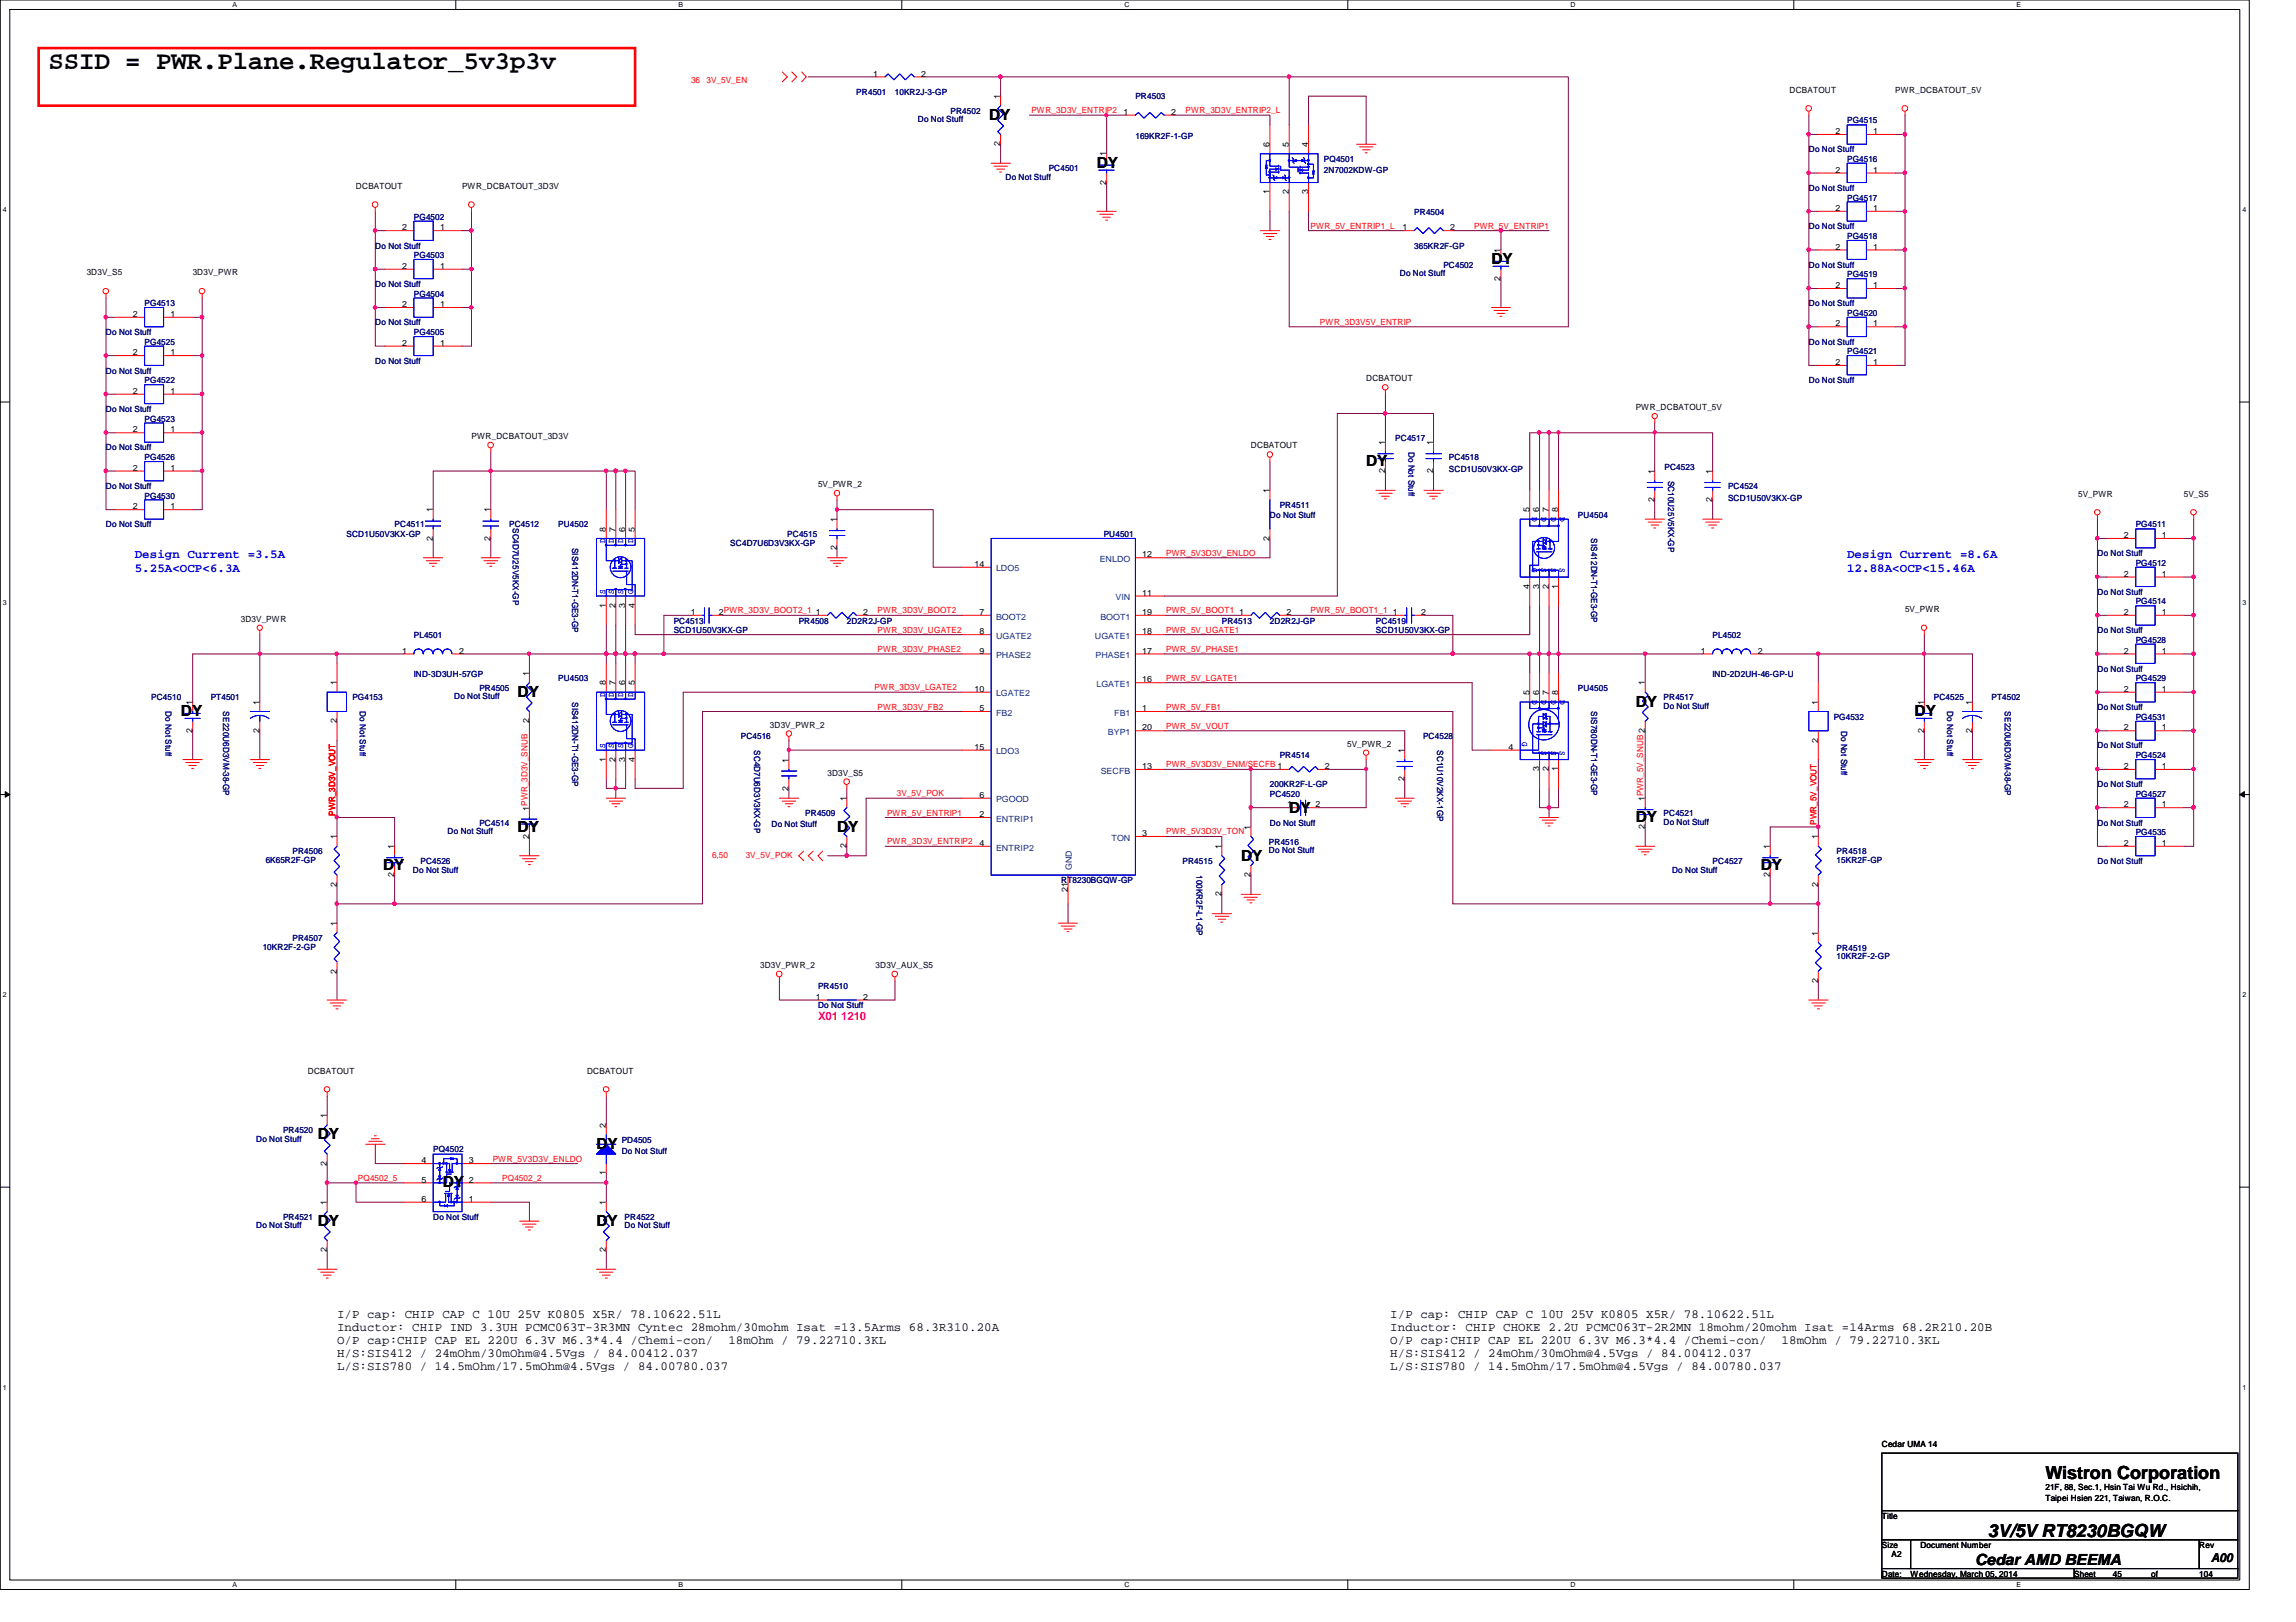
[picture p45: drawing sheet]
<svg xmlns="http://www.w3.org/2000/svg" width="297mm" height="210mm" viewBox="0 0 297 210" stroke-linecap="round" stroke-linejoin="round" font-family="sans-serif">
<defs><g id="words">
<text font-size="3.3" x="6.3" y="9">SSID = PWR.Plane.Regulator_5v3p3v</text>
<g font-size="2.3">
<text x="264.6" y="191.4">Wistron Corporation</text>
<text x="257.2" y="198.9">3V/5V RT8230BGQW</text>
</g>
<g font-size="2">
<text x="128" y="15.5">DY</text>
<text x="141.9" y="21.8">DY</text>
<text x="193" y="34.2">DY</text>
<text x="176.7" y="60.3">DY</text>
<text x="23.4" y="92.7">DY</text>
<text x="67" y="90.2">DY</text>
<text x="211.6" y="91.4">DY</text>
<text x="247.7" y="92.7">DY</text>
<text x="67" y="107.7">DY</text>
<text x="108.3" y="107.7">DY</text>
<text x="166.8" y="105.2">DY</text>
<text x="211.6" y="106.4">DY</text>
<text x="49.6" y="112.6">DY</text>
<text x="160.6" y="111.4">DY</text>
<text x="227.8" y="112.6">DY</text>
<text x="41.1" y="147.4">DY</text>
<text x="77.2" y="148.7">DY</text>
<text x="57.3" y="153.7">DY</text>
<text x="41.1" y="158.7">DY</text>
<text x="77.2" y="158.7">DY</text>
<text x="255.5" y="202.5">Cedar AMD BEEMA</text>
</g>
<g font-size="1.6" fill="#00f">
<text x="17.4" y="72.3">Design Current =3.5A</text>
<text x="17.4" y="74.1">5.25A&lt;OCP&lt;6.3A</text>
<text x="239" y="72.3">Design Current =8.6A</text>
<text x="239" y="74.1">12.88A&lt;OCP&lt;15.46A</text>
</g>
<g font-size="1.6">
<text x="43.6" y="170.5">I/P cap: CHIP CAP C 10U 25V K0805 X5R/ 78.10622.51L</text>
<text x="43.6" y="172.2">Inductor: CHIP IND 3.3UH PCMC063T-3R3MN Cyntec 28mohm/30mohm Isat =13.5Arms 68.3R310.20A</text>
<text x="43.6" y="173.9">O/P cap:CHIP CAP EL 220U 6.3V M6.3*4.4 /Chemi-con/</text>
<text x="94.2" y="173.9">18mOhm / 79.22710.3KL</text>
<text x="179.9" y="170.5">I/P cap: CHIP CAP C 10U 25V K0805 X5R/ 78.10622.51L</text>
<text x="179.9" y="172.2">Inductor: CHIP CHOKE 2.2U PCMC063T-2R2MN 18mohm/20mohm Isat =14Arms 68.2R210.20B</text>
<text x="179.9" y="173.9">O/P cap:CHIP CAP EL 220U 6.3V M6.3*4.4 /Chemi-con/</text>
<text x="230.5" y="173.9">18mOhm / 79.22710.3KL</text>
<text x="43.6" y="175.6">H/S:SIS412 / 24mOhm/30mOhm@4.5Vgs / 84.00412.037</text>
<text x="43.6" y="177.3">L/S:SIS780 / 14.5mOhm/17.5mOhm@4.5Vgs / 84.00780.037</text>
<text x="179.9" y="175.6">H/S:SIS412 / 24mOhm/30mOhm@4.5Vgs / 84.00412.037</text>
<text x="179.9" y="177.3">L/S:SIS780 / 14.5mOhm/17.5mOhm@4.5Vgs / 84.00780.037</text>
<text x="286" y="202.2">A00</text>
</g>
<text font-size="1.5" fill="#ff0080" x="105.8" y="132">X01 1210</text>
<g font-size="1.1" fill="#f00">
<text x="89.4" y="10.8">36</text>
<text x="91.4" y="10.8">3V_5V_EN</text>
<text x="133.4" y="14.6">PWR_3D3V_ENTRIP2</text>
<text x="153.4" y="14.6">PWR_3D3V_ENTRIP2_L</text>
<text x="169.5" y="29.6">PWR_5V_ENTRIP1_L</text>
<text x="190.7" y="29.6">PWR_5V_ENTRIP1</text>
<text x="170.8" y="42">PWR_3D3V5V_ENTRIP</text>
<text x="150.9" y="71.9">PWR_5V3D3V_ENLDO</text>
<text x="113.5" y="81.9">PWR_3D3V_UGATE2</text>
<text x="113.5" y="79.4">PWR_3D3V_BOOT2</text>
<text x="150.9" y="79.4">PWR_5V_BOOT1</text>
<text x="150.9" y="81.9">PWR_5V_UGATE1</text>
<text x="169.5" y="79.4">PWR_5V_BOOT1_1</text>
<text x="113.2" y="89.3">PWR_3D3V_LGATE2</text>
<text x="113.5" y="84.4">PWR_3D3V_PHASE2</text>
<text x="150.9" y="84.4">PWR_5V_PHASE1</text>
<text x="150.9" y="88.1">PWR_5V_LGATE1</text>
<text x="113.5" y="91.8">PWR_3D3V_FB2</text>
<text x="150.9" y="91.8">PWR_5V_FB1</text>
<text x="150.9" y="94.3">PWR_5V_VOUT</text>
<text x="150.9" y="99.3">PWR_5V3D3V_ENM/SECFB 1</text>
<text x="43.3" y="105.5" transform="rotate(-90 43.3 105.5)">PWR_3D3V_VOUT</text>
<text x="114.8" y="105.5">PWR_5V_ENTRIP1</text>
<text x="116" y="103">3V_5V_POK</text>
<text x="150.9" y="108">PWR_5V3D3V_TON</text>
<text x="235" y="106.8" transform="rotate(-90 235 106.8)">PWR_5V_VOUT</text>
<text x="92.1" y="111.1">6,50</text>
<text x="96.5" y="111.1">3V_5V_POK</text>
<text x="114.8" y="109.3">PWR_3D3V_ENTRIP2</text>
<text x="46.3" y="152.8">PQ4502_5</text>
<text x="63.8" y="150.3">PWR_5V3D3V_ENLDO</text>
<text x="65" y="152.8">PQ4502_2</text>
</g>
<g font-size="1.1">
<text x="113" y="9.9">1</text>
<text x="119.2" y="9.9">2</text>
<text x="231.5" y="12">DCBATOUT</text>
<text x="245.2" y="12">PWR_DCBATOUT_5V</text>
<text x="129.4" y="12.8" transform="rotate(-90 129.4 12.8)">1</text>
<text x="145.4" y="14.9">1</text>
<text x="151.5" y="14.9">2</text>
<text x="237.4" y="17.4">2</text>
<text x="242.4" y="17.4">1</text>
<text x="129.4" y="18.9" transform="rotate(-90 129.4 18.9)">2</text>
<text x="143.1" y="23.9" transform="rotate(-90 143.1 23.9)">2</text>
<text x="143.1" y="20.2" transform="rotate(-90 143.1 20.2)">1</text>
<text x="164.3" y="19" transform="rotate(-90 164.3 19)">6</text>
<text x="166.7" y="19" transform="rotate(-90 166.7 19)">5</text>
<text x="169.2" y="19" transform="rotate(-90 169.2 19)">4</text>
<text x="237.4" y="22.4">2</text>
<text x="242.4" y="22.4">1</text>
<text x="46.1" y="24.4">DCBATOUT</text>
<text x="52" y="29.8">2</text>
<text x="56.9" y="29.8">1</text>
<text x="59.8" y="24.4">PWR_DCBATOUT_3D3V</text>
<text x="164.3" y="25.1" transform="rotate(-90 164.3 25.1)">1</text>
<text x="166.7" y="25.1" transform="rotate(-90 166.7 25.1)">2</text>
<text x="169.2" y="25.1" transform="rotate(-90 169.2 25.1)">3</text>
<text x="181.4" y="29.8">1</text>
<text x="187.6" y="29.8">2</text>
<text x="237.4" y="27.3">2</text>
<text x="242.4" y="27.3">1</text>
<text x="11.2" y="35.6">3D3V_S5</text>
<text x="24.9" y="35.6">3D3V_PWR</text>
<text x="52" y="34.8">2</text>
<text x="56.9" y="34.8">1</text>
<text x="194.1" y="32.7" transform="rotate(-90 194.1 32.7)">1</text>
<text x="237.4" y="32.3">2</text>
<text x="242.4" y="32.3">1</text>
<text x="17.2" y="41">2</text>
<text x="22.1" y="41">1</text>
<text x="52" y="39.8">2</text>
<text x="56.9" y="39.8">1</text>
<text x="194.1" y="36.4" transform="rotate(-90 194.1 36.4)">2</text>
<text x="237.4" y="37.3">2</text>
<text x="242.4" y="37.3">1</text>
<text x="17.2" y="46">2</text>
<text x="22.1" y="46">1</text>
<text x="52" y="44.7">2</text>
<text x="56.9" y="44.7">1</text>
<text x="237.4" y="42.2">2</text>
<text x="237.4" y="47.2">2</text>
<text x="242.4" y="42.2">1</text>
<text x="242.4" y="47.2">1</text>
<text x="17.2" y="51">2</text>
<text x="22.1" y="51">1</text>
<text x="176.7" y="49.3">DCBATOUT</text>
<text x="211.6" y="53.1">PWR_DCBATOUT_5V</text>
<text x="17.2" y="56">2</text>
<text x="22.1" y="56">1</text>
<text x="61" y="56.8">PWR_DCBATOUT_3D3V</text>
<text x="161.8" y="58">DCBATOUT</text>
<text x="179.2" y="57.6" transform="rotate(-90 179.2 57.6)">1</text>
<text x="185.4" y="57.6" transform="rotate(-90 185.4 57.6)">1</text>
<text x="17.2" y="60.9">2</text>
<text x="17.2" y="65.9">2</text>
<text x="22.1" y="60.9">1</text>
<text x="22.1" y="65.9">1</text>
<text x="105.8" y="63">5V_PWR_2</text>
<text x="164.3" y="63.8" transform="rotate(-90 164.3 63.8)">1</text>
<text x="179.2" y="61.3" transform="rotate(-90 179.2 61.3)">2</text>
<text x="185.4" y="61.3" transform="rotate(-90 185.4 61.3)">2</text>
<text x="214" y="65" transform="rotate(-90 214 65)">2</text>
<text x="214" y="61.3" transform="rotate(-90 214 61.3)">1</text>
<text x="221.5" y="65" transform="rotate(-90 221.5 65)">2</text>
<text x="221.5" y="61.3" transform="rotate(-90 221.5 61.3)">1</text>
<text x="268.9" y="64.3">5V_PWR</text>
<text x="282.5" y="64.3">5V_S5</text>
<text x="56" y="70" transform="rotate(-90 56 70)">2</text>
<text x="56" y="66.3" transform="rotate(-90 56 66.3)">1</text>
<text x="63.5" y="70" transform="rotate(-90 63.5 70)">2</text>
<text x="63.5" y="66.3" transform="rotate(-90 63.5 66.3)">1</text>
<text x="78.4" y="68.8" transform="rotate(-90 78.4 68.8)">8</text>
<text x="79.6" y="68.8" transform="rotate(-90 79.6 68.8)">7</text>
<text x="80.9" y="68.8" transform="rotate(-90 80.9 68.8)">6</text>
<text x="82.1" y="68.8" transform="rotate(-90 82.1 68.8)">5</text>
<text x="108.2" y="71.2" transform="rotate(-90 108.2 71.2)">2</text>
<text x="108.2" y="67.6" transform="rotate(-90 108.2 67.6)">1</text>
<text x="164.3" y="70" transform="rotate(-90 164.3 70)">2</text>
<text x="197.9" y="66.3" transform="rotate(-90 197.9 66.3)">5</text>
<text x="199.1" y="66.3" transform="rotate(-90 199.1 66.3)">6</text>
<text x="200.4" y="66.3" transform="rotate(-90 200.4 66.3)">7</text>
<text x="201.6" y="66.3" transform="rotate(-90 201.6 66.3)">8</text>
<text x="274.8" y="69.6">2</text>
<text x="279.7" y="69.6">1</text>
<text x="126.1" y="73.4">14</text>
<text x="147.8" y="77.1">11</text>
<text x="147.8" y="72.1">12</text>
<text x="197.9" y="76.2" transform="rotate(-90 197.9 76.2)">4</text>
<text x="199.1" y="76.2" transform="rotate(-90 199.1 76.2)">3</text>
<text x="200.4" y="76.2" transform="rotate(-90 200.4 76.2)">2</text>
<text x="201.6" y="76.2" transform="rotate(-90 201.6 76.2)">1</text>
<text x="274.8" y="74.6">2</text>
<text x="279.7" y="74.6">1</text>
<text x="31.2" y="80.4">3D3V_PWR</text>
<text x="78.4" y="78.7" transform="rotate(-90 78.4 78.7)">1</text>
<text x="79.6" y="78.7" transform="rotate(-90 79.6 78.7)">2</text>
<text x="80.9" y="78.7" transform="rotate(-90 80.9 78.7)">3</text>
<text x="82.1" y="78.7" transform="rotate(-90 82.1 78.7)">4</text>
<text x="89.4" y="79.6">1</text>
<text x="93" y="79.6">2PWR_3D3V_BOOT2_1</text>
<text x="105.5" y="79.6">1</text>
<text x="111.7" y="79.6">2</text>
<text x="126.7" y="79.6">7</text>
<text x="126.7" y="82.1">8</text>
<text x="147.8" y="82.1">18</text>
<text x="147.8" y="79.6">19</text>
<text x="160.3" y="79.6">1</text>
<text x="166.5" y="79.6">2</text>
<text x="180.2" y="79.6">1</text>
<text x="183.9" y="79.6">2</text>
<text x="246.5" y="79.2">5V_PWR</text>
<text x="274.8" y="79.6">2</text>
<text x="279.7" y="79.6">1</text>
<text x="43.6" y="88.7" transform="rotate(-90 43.6 88.7)">1</text>
<text x="52" y="84.6">1</text>
<text x="59.4" y="84.6">2</text>
<text x="68.4" y="87.5" transform="rotate(-90 68.4 87.5)">1</text>
<text x="78.4" y="88.7" transform="rotate(-90 78.4 88.7)">8</text>
<text x="79.6" y="88.7" transform="rotate(-90 79.6 88.7)">7</text>
<text x="80.9" y="88.7" transform="rotate(-90 80.9 88.7)">6</text>
<text x="82.1" y="88.7" transform="rotate(-90 82.1 88.7)">5</text>
<text x="126.1" y="89.5">10</text>
<text x="126.7" y="84.6">9</text>
<text x="147.8" y="88.3">16</text>
<text x="147.8" y="84.6">17</text>
<text x="197.9" y="90" transform="rotate(-90 197.9 90)">5</text>
<text x="199.1" y="90" transform="rotate(-90 199.1 90)">6</text>
<text x="200.4" y="90" transform="rotate(-90 200.4 90)">7</text>
<text x="201.6" y="90" transform="rotate(-90 201.6 90)">8</text>
<text x="212.8" y="88.7" transform="rotate(-90 212.8 88.7)">1</text>
<text x="220" y="84.6">1</text>
<text x="227.4" y="84.6">2</text>
<text x="274.8" y="84.6">2</text>
<text x="274.8" y="89.5">2</text>
<text x="279.7" y="84.6">1</text>
<text x="279.7" y="89.5">1</text>
<text x="24.9" y="94.9" transform="rotate(-90 24.9 94.9)">2</text>
<text x="24.9" y="91.2" transform="rotate(-90 24.9 91.2)">1</text>
<text x="33.6" y="94.9" transform="rotate(-90 33.6 94.9)">2</text>
<text x="33.6" y="91.2" transform="rotate(-90 33.6 91.2)">1</text>
<text x="43.6" y="93.6" transform="rotate(-90 43.6 93.6)">2</text>
<text x="68.4" y="93.6" transform="rotate(-90 68.4 93.6)">2</text>
<text x="99.6" y="94.1">3D3V_PWR_2</text>
<text x="126.7" y="92">5</text>
<text x="147.8" y="94.5">20</text>
<text x="147.8" y="92">1</text>
<text x="235.2" y="91.2" transform="rotate(-90 235.2 91.2)">1</text>
<text x="248.9" y="94.9" transform="rotate(-90 248.9 94.9)">2</text>
<text x="248.9" y="91.2" transform="rotate(-90 248.9 91.2)">1</text>
<text x="255.1" y="94.9" transform="rotate(-90 255.1 94.9)">2</text>
<text x="255.1" y="91.2" transform="rotate(-90 255.1 91.2)">1</text>
<text x="274.8" y="94.5">2</text>
<text x="279.7" y="94.5">1</text>
<text x="78.4" y="98.6" transform="rotate(-90 78.4 98.6)">1</text>
<text x="79.6" y="98.6" transform="rotate(-90 79.6 98.6)">2</text>
<text x="80.9" y="98.6" transform="rotate(-90 80.9 98.6)">3</text>
<text x="82.1" y="98.6" transform="rotate(-90 82.1 98.6)">4</text>
<text x="102" y="98.7" transform="rotate(-90 102 98.7)">1</text>
<text x="107.1" y="100.4">3D3V_S5</text>
<text x="126.1" y="97">15</text>
<text x="147.8" y="99.5">13</text>
<text x="171.4" y="99.5">2</text>
<text x="174.3" y="96.6">5V_PWR_2</text>
<text x="181.7" y="101.1" transform="rotate(-90 181.7 101.1)">2</text>
<text x="181.7" y="97.4" transform="rotate(-90 181.7 97.4)">1</text>
<text x="195.2" y="97">4</text>
<text x="199.1" y="99.8" transform="rotate(-90 199.1 99.8)">3</text>
<text x="200.4" y="99.8" transform="rotate(-90 200.4 99.8)">2</text>
<text x="201.6" y="99.8" transform="rotate(-90 201.6 99.8)">1</text>
<text x="235.2" y="96.1" transform="rotate(-90 235.2 96.1)">2</text>
<text x="274.8" y="99.5">2</text>
<text x="279.7" y="99.5">1</text>
<text x="68.4" y="104.9" transform="rotate(-90 68.4 104.9)">1PWR_3D3V_SNUB</text>
<text x="102" y="102.3" transform="rotate(-90 102 102.3)">2</text>
<text x="109.5" y="103.6" transform="rotate(-90 109.5 103.6)">1</text>
<text x="126.7" y="103.3">6</text>
<text x="126.7" y="105.7">2</text>
<text x="161.8" y="107.4" transform="rotate(-90 161.8 107.4)">1</text>
<text x="166.5" y="104.5">1</text>
<text x="170.2" y="104.5">2</text>
<text x="212.8" y="107.3" transform="rotate(-90 212.8 107.3)">2</text>
<text x="212.8" y="103.6" transform="rotate(-90 212.8 103.6)">1PWR_5V_SNUB 2</text>
<text x="274.8" y="104.5">2</text>
<text x="279.7" y="104.5">1</text>
<text x="43.6" y="108.6" transform="rotate(-90 43.6 108.6)">1</text>
<text x="51" y="113.5" transform="rotate(-90 51 113.5)">2</text>
<text x="51" y="109.9" transform="rotate(-90 51 109.9)">1</text>
<text x="68.4" y="108.5" transform="rotate(-90 68.4 108.5)">2</text>
<text x="109.5" y="109.8" transform="rotate(-90 109.5 109.8)">2</text>
<text x="126.7" y="109.5">4</text>
<text x="147.8" y="108.2">3</text>
<text x="158" y="109.9" transform="rotate(-90 158 109.9)">1</text>
<text x="161.8" y="113.5" transform="rotate(-90 161.8 113.5)">2</text>
<text x="229" y="113.5" transform="rotate(-90 229 113.5)">2</text>
<text x="229" y="109.9" transform="rotate(-90 229 109.9)">1</text>
<text x="235.2" y="108.6" transform="rotate(-90 235.2 108.6)">1</text>
<text x="274.8" y="109.5">2</text>
<text x="279.7" y="109.5">1</text>
<text x="43.6" y="119.8" transform="rotate(-90 43.6 119.8)">1</text>
<text x="43.6" y="114.8" transform="rotate(-90 43.6 114.8)">2</text>
<text x="138.1" y="115.4" transform="rotate(-90 138.1 115.4)">21</text>
<text x="158" y="116" transform="rotate(-90 158 116)">2</text>
<text x="235.2" y="114.8" transform="rotate(-90 235.2 114.8)">2</text>
<text x="43.6" y="126" transform="rotate(-90 43.6 126)">2</text>
<text x="98.3" y="125.3">3D3V_PWR_2</text>
<text x="113.3" y="125.3">3D3V_AUX_S5</text>
<text x="235.2" y="121.1" transform="rotate(-90 235.2 121.1)">1</text>
<text x="105.5" y="129.4">1</text>
<text x="111.7" y="129.4">2</text>
<text x="235.2" y="127.2" transform="rotate(-90 235.2 127.2)">2</text>
<text x="39.8" y="138.9">DCBATOUT</text>
<text x="75.9" y="138.9">DCBATOUT</text>
<text x="42.3" y="144.7" transform="rotate(-90 42.3 144.7)">1</text>
<text x="78.4" y="146" transform="rotate(-90 78.4 146)">2</text>
<text x="42.3" y="155.9" transform="rotate(-90 42.3 155.9)">1</text>
<text x="42.3" y="150.9" transform="rotate(-90 42.3 150.9)">2</text>
<text x="54.5" y="150.5">4</text>
<text x="54.5" y="153">5</text>
<text x="54.5" y="155.5">6</text>
<text x="60.7" y="155.5">1</text>
<text x="60.7" y="153">2</text>
<text x="60.7" y="150.5">3</text>
<text x="78.4" y="155.9" transform="rotate(-90 78.4 155.9)">1</text>
<text x="78.4" y="152.1" transform="rotate(-90 78.4 152.1)">1</text>
<text x="42.3" y="162.1" transform="rotate(-90 42.3 162.1)">2</text>
<text x="78.4" y="162.1" transform="rotate(-90 78.4 162.1)">2</text>
<text x="243.5" y="187.2">Cedar UMA 14</text>
<text x="243.5" y="196.6">Title</text>
<text x="264.6" y="192.8">21F, 88, Sec.1, Hsin Tai Wu Rd., Hsichih,</text>
<text x="264.6" y="194.2">Taipei Hsien 221, Taiwan, R.O.C.</text>
<text x="243.5" y="200.3">Size</text>
<text x="244.7" y="201.5">A2</text>
<text x="248.5" y="200.3">Document Number</text>
<text x="284.5" y="200.3">Rev</text>
<text x="243.5" y="204">Date:</text>
<text x="247.2" y="204">Wednesday, March 05, 2014</text>
<text x="268.3" y="204">Sheet</text>
<text x="273.3" y="204">45</text>
<text x="278.3" y="204">of</text>
<text x="284.5" y="204">104</text>
</g>
<g font-size="1.1" fill="#000080">
<text x="110.8" y="12.2">PR4501</text>
<text x="115.8" y="12.2">10KR2J-3-GP</text>
<text x="118.7" y="15.8">Do Not Stuff</text>
<text x="123" y="14.7">PR4502</text>
<text x="146.9" y="12.9">PR4503</text>
<text x="146.9" y="17.9">169KR2F-1-GP</text>
<text x="239" y="16">PG4515</text>
<text x="130.1" y="23.3">Do Not Stuff</text>
<text x="135.7" y="22.2">PC4501</text>
<text x="171.3" y="21">PQ4501</text>
<text x="171.3" y="22.4">2N7002KDW-GP</text>
<text x="234" y="19.7">Do Not Stuff</text>
<text x="239" y="21">PG4516</text>
<text x="53.5" y="28.4">PG4502</text>
<text x="183" y="27.8">PR4504</text>
<text x="234" y="29.7">Do Not Stuff</text>
<text x="234" y="24.7">Do Not Stuff</text>
<text x="239" y="26">PG4517</text>
<text x="48.6" y="32.2">Do Not Stuff</text>
<text x="53.5" y="33.4">PG4503</text>
<text x="181.1" y="35.8">Do Not Stuff</text>
<text x="183" y="32.2">365KR2F-GP</text>
<text x="186.7" y="34.6">PC4502</text>
<text x="234" y="34.6">Do Not Stuff</text>
<text x="239" y="30.9">PG4518</text>
<text x="239" y="35.9">PG4519</text>
<text x="18.7" y="39.6">PG4513</text>
<text x="48.6" y="37.1">Do Not Stuff</text>
<text x="53.5" y="38.4">PG4504</text>
<text x="234" y="39.6">Do Not Stuff</text>
<text x="239" y="40.9">PG4520</text>
<text x="13.7" y="43.3">Do Not Stuff</text>
<text x="18.7" y="44.6">PG4525</text>
<text x="48.6" y="47.1">Do Not Stuff</text>
<text x="48.6" y="42.1">Do Not Stuff</text>
<text x="53.5" y="43.3">PG4505</text>
<text x="234" y="44.6">Do Not Stuff</text>
<text x="239" y="45.8">PG4521</text>
<text x="13.7" y="48.3">Do Not Stuff</text>
<text x="13.7" y="53.3">Do Not Stuff</text>
<text x="18.7" y="49.6">PG4522</text>
<text x="234" y="49.6">Do Not Stuff</text>
<text x="13.7" y="58.3">Do Not Stuff</text>
<text x="18.7" y="54.6">PG4523</text>
<text x="18.7" y="59.5">PG4526</text>
<text x="180.5" y="57.1">PC4517</text>
<text x="182.2" y="58.5" transform="rotate(90 182.2 58.5)">Do Not Stuff</text>
<text x="187.4" y="59.5">PC4518</text>
<text x="13.7" y="63.3">Do Not Stuff</text>
<text x="18.7" y="64.5">PG4530</text>
<text x="165.6" y="65.7">PR4511</text>
<text x="187.4" y="61">SCD1U50V3KX-GP</text>
<text x="215.3" y="60.8">PC4523</text>
<text x="215.8" y="62.2" transform="rotate(90 215.8 62.2)">SC10U25V5KX-GP</text>
<text x="223.6" y="63.3">PC4524</text>
<text x="223.6" y="64.8">SCD1U50V3KX-GP</text>
<text x="13.7" y="68.2">Do Not Stuff</text>
<text x="44.8" y="69.5">SCD1U50V3KX-GP</text>
<text x="51.1" y="68.2">PC4511</text>
<text x="65.9" y="68.2">PC4512</text>
<text x="66.3" y="68.3" transform="rotate(90 66.3 68.3)">SC4D7U25V5KX-GP</text>
<text x="72.2" y="68.2">PU4502</text>
<text x="74" y="70.9" transform="rotate(90 74 70.9)">SIS412DN-T1-GE3-GP</text>
<text x="94.5" y="70.6">SC4D7U6D3V3KX-GP</text>
<text x="101.9" y="69.5">PC4515</text>
<text x="142.8" y="69.5">PU4501</text>
<text x="164.3" y="67">Do Not Stuff</text>
<text x="204.1" y="67">PU4504</text>
<text x="205.9" y="69.7" transform="rotate(90 205.9 69.7)">SIS412DN-T1-GE3-GP</text>
<text x="271.4" y="72">Do Not Stuff</text>
<text x="276.3" y="68.2">PG4511</text>
<text x="271.4" y="77">Do Not Stuff</text>
<text x="276.3" y="73.2">PG4512</text>
<text x="53.5" y="82.5">PL4501</text>
<text x="87.2" y="80.7">PC4513</text>
<text x="87.2" y="82">SCD1U50V3KX-GP</text>
<text x="103.3" y="80.7">PR4508</text>
<text x="109.6" y="80.7">2D2R2J-GP</text>
<text x="158.1" y="80.7">PR4513</text>
<text x="164.3" y="80.7">2D2R2J-GP</text>
<text x="178" y="80.7">PC4519</text>
<text x="178" y="82">SCD1U50V3KX-GP</text>
<text x="221.6" y="82.5">PL4502</text>
<text x="271.4" y="82">Do Not Stuff</text>
<text x="276.3" y="78.2">PG4514</text>
<text x="276.3" y="83.2">PG4528</text>
<text x="53.5" y="87.7">IND-3D3UH-57GP</text>
<text x="62" y="89.4">PR4505</text>
<text x="72.2" y="88.2">PU4503</text>
<text x="204.1" y="89.4">PU4505</text>
<text x="221.6" y="87.7">IND-2D2UH-46-GP-U</text>
<text x="271.4" y="86.9">Do Not Stuff</text>
<text x="276.3" y="88.2">PG4529</text>
<text x="19.6" y="90.6">PC4510</text>
<text x="21.4" y="92.1" transform="rotate(90 21.4 92.1)">Do Not Stuff</text>
<text x="27.3" y="90.6">PT4501</text>
<text x="28.9" y="92.1" transform="rotate(90 28.9 92.1)">SE220U6D3VM-38-GP</text>
<text x="45.6" y="90.6">PG4153</text>
<text x="46.6" y="92.1" transform="rotate(90 46.6 92.1)">Do Not Stuff</text>
<text x="58.8" y="90.5">Do Not Stuff</text>
<text x="74" y="90.8" transform="rotate(90 74 90.8)">SIS412DN-T1-GE3-GP</text>
<text x="95.8" y="95.6">PC4516</text>
<text x="184.1" y="95.6">PC4528</text>
<text x="205.9" y="92.1" transform="rotate(90 205.9 92.1)">SIS780DN-T1-GE3-GP</text>
<text x="215.2" y="90.6">PR4517</text>
<text x="215.2" y="91.8">Do Not Stuff</text>
<text x="237.2" y="93.1">PG4532</text>
<text x="238.2" y="94.6" transform="rotate(90 238.2 94.6)">Do Not Stuff</text>
<text x="250.2" y="90.6">PC4525</text>
<text x="251.9" y="92.1" transform="rotate(90 251.9 92.1)">Do Not Stuff</text>
<text x="257.6" y="90.6">PT4502</text>
<text x="259.4" y="92.1" transform="rotate(90 259.4 92.1)">SE220U6D3VM-38-GP</text>
<text x="271.4" y="91.9">Do Not Stuff</text>
<text x="276.3" y="93.1">PG4531</text>
<text x="97.6" y="97.1" transform="rotate(90 97.6 97.1)">SC4D7U6D3V3KX-GP</text>
<text x="164.3" y="101.9">200KR2F-L-GP</text>
<text x="165.6" y="98.1">PR4514</text>
<text x="185.9" y="97.1" transform="rotate(90 185.9 97.1)">SC1U10V2KX-1GP</text>
<text x="271.4" y="101.9">Do Not Stuff</text>
<text x="271.4" y="96.9">Do Not Stuff</text>
<text x="276.3" y="98.1">PG4524</text>
<text x="57.9" y="107.9">Do Not Stuff</text>
<text x="62" y="106.8">PC4514</text>
<text x="99.8" y="107.1">Do Not Stuff</text>
<text x="104.2" y="105.6">PR4509</text>
<text x="164.3" y="103.1">PC4520</text>
<text x="164.3" y="106.8">Do Not Stuff</text>
<text x="215.2" y="105.6">PC4521</text>
<text x="215.2" y="106.7">Do Not Stuff</text>
<text x="271.4" y="106.8">Do Not Stuff</text>
<text x="276.3" y="103.1">PG4527</text>
<text x="34.4" y="111.7">6K65R2F-GP</text>
<text x="37.8" y="110.6">PR4506</text>
<text x="53.4" y="112.9">Do Not Stuff</text>
<text x="54.4" y="111.8">PC4526</text>
<text x="153" y="111.8">PR4515</text>
<text x="154.8" y="113.2" transform="rotate(90 154.8 113.2)">100KR2F-L1-GP</text>
<text x="164.2" y="109.3">PR4516</text>
<text x="164.2" y="110.4">Do Not Stuff</text>
<text x="216.3" y="112.9">Do Not Stuff</text>
<text x="221.6" y="111.8">PC4527</text>
<text x="237.6" y="110.6">PR4518</text>
<text x="237.6" y="111.7">15KR2F-GP</text>
<text x="271.4" y="111.8">Do Not Stuff</text>
<text x="276.3" y="108.1">PG4535</text>
<text x="137.3" y="114.3">RT8230BGQW-GP</text>
<text x="34" y="122.9">10KR2F-2-GP</text>
<text x="37.8" y="121.8">PR4507</text>
<text x="237.6" y="123">PR4519</text>
<text x="237.6" y="124.1">10KR2F-2-GP</text>
<text x="105.8" y="128">PR4510</text>
<text x="105.8" y="130.5">Do Not Stuff</text>
<text x="33.1" y="147.8">Do Not Stuff</text>
<text x="36.6" y="146.6">PR4520</text>
<text x="56" y="149.1">PQ4502</text>
<text x="80.4" y="147.9">PD4505</text>
<text x="80.4" y="149.4">Do Not Stuff</text>
<text x="33.1" y="159">Do Not Stuff</text>
<text x="36.6" y="157.9">PR4521</text>
<text x="56" y="157.9">Do Not Stuff</text>
<text x="80.8" y="157.9">PR4522</text>
<text x="80.8" y="159">Do Not Stuff</text>
</g>
<g font-size="1.1" fill="#00f">
<text x="78.3" y="70.3" transform="rotate(-90 78.3 70.3)">D</text>
<text x="79.4" y="70.3" transform="rotate(-90 79.4 70.3)">D</text>
<text x="80.6" y="70.3" transform="rotate(-90 80.6 70.3)">D</text>
<text x="81.9" y="70.3" transform="rotate(-90 81.9 70.3)">D</text>
<text x="198.2" y="66.9" transform="rotate(90 198.2 66.9)">D</text>
<text x="199.4" y="66.9" transform="rotate(90 199.4 66.9)">D</text>
<text x="200.7" y="66.9" transform="rotate(90 200.7 66.9)">D</text>
<text x="201.8" y="66.9" transform="rotate(90 201.8 66.9)">D</text>
<text x="78.3" y="76.9" transform="rotate(-90 78.3 76.9)">S</text>
<text x="79.4" y="76.9" transform="rotate(-90 79.4 76.9)">S</text>
<text x="80.6" y="76.9" transform="rotate(-90 80.6 76.9)">S</text>
<text x="81.9" y="76.9" transform="rotate(-90 81.9 76.9)">G</text>
<text x="198.2" y="73.5" transform="rotate(90 198.2 73.5)">G</text>
<text x="199.4" y="73.5" transform="rotate(90 199.4 73.5)">S</text>
<text x="200.7" y="73.5" transform="rotate(90 200.7 73.5)">S</text>
<text x="201.8" y="73.5" transform="rotate(90 201.8 73.5)">S</text>
<text x="78.3" y="90.2" transform="rotate(-90 78.3 90.2)">D</text>
<text x="79.4" y="90.2" transform="rotate(-90 79.4 90.2)">D</text>
<text x="80.6" y="90.2" transform="rotate(-90 80.6 90.2)">D</text>
<text x="81.9" y="90.2" transform="rotate(-90 81.9 90.2)">D</text>
<text x="198.2" y="90.6" transform="rotate(90 198.2 90.6)">D</text>
<text x="199.4" y="90.6" transform="rotate(90 199.4 90.6)">D</text>
<text x="200.7" y="90.6" transform="rotate(90 200.7 90.6)">D</text>
<text x="201.8" y="90.6" transform="rotate(90 201.8 90.6)">D</text>
<text x="78.3" y="96.8" transform="rotate(-90 78.3 96.8)">S</text>
<text x="79.4" y="96.8" transform="rotate(-90 79.4 96.8)">S</text>
<text x="80.6" y="96.8" transform="rotate(-90 80.6 96.8)">S</text>
<text x="81.9" y="96.8" transform="rotate(-90 81.9 96.8)">G</text>
<text x="196.9" y="96.1" transform="rotate(90 196.9 96.1)">G</text>
<text x="199.4" y="97.2" transform="rotate(90 199.4 97.2)">S</text>
<text x="200.7" y="97.2" transform="rotate(90 200.7 97.2)">S</text>
<text x="201.8" y="97.2" transform="rotate(90 201.8 97.2)">S</text>
</g>
<g font-size="1.1" fill="#004080">
<text x="128.9" y="74">LDO5</text>
<text x="142.3" y="72.7">ENLDO</text>
<text x="144.3" y="77.7">VIN</text>
<text x="128.9" y="80.2">BOOT2</text>
<text x="128.9" y="82.7">UGATE2</text>
<text x="141.6" y="82.7">UGATE1</text>
<text x="142.4" y="80.2">BOOT1</text>
<text x="128.9" y="85.2">PHASE2</text>
<text x="141.7" y="85.2">PHASE1</text>
<text x="141.9" y="88.9">LGATE1</text>
<text x="128.9" y="90.1">LGATE2</text>
<text x="128.9" y="92.6">FB2</text>
<text x="143.3" y="95.1">BYP1</text>
<text x="144.1" y="92.6">FB1</text>
<text x="128.9" y="97.6">LDO3</text>
<text x="142.4" y="100.1">SECFB</text>
<text x="128.9" y="103.8">PGOOD</text>
<text x="128.9" y="106.3">ENTRIP1</text>
<text x="128.9" y="110.1">ENTRIP2</text>
<text x="138.7" y="112.6" transform="rotate(-90 138.7 112.6)">GND</text>
<text x="143.8" y="108.8">TON</text>
</g>
<g font-size=".9">
<text x="30.1" y=".9">A</text>
<text x="87.8" y=".9">B</text>
<text x="145.5" y=".9">C</text>
<text x="203.2" y=".9">D</text>
<text x="260.9" y=".9">E</text>
<text x=".4" y="27.4">4</text>
<text x="290.1" y="27.4">4</text>
<text x=".4" y="78.2">3</text>
<text x="290.1" y="78.2">3</text>
<text x=".4" y="129">2</text>
<text x="290.1" y="129">2</text>
<text x=".4" y="179.8">1</text>
<text x="290.1" y="179.8">1</text>
<text x="30.1" y="205.4">A</text>
<text x="87.8" y="205.4">B</text>
<text x="145.5" y="205.4">C</text>
<text x="203.2" y="205.4">D</text>
<text x="260.9" y="205.4">E</text>
</g>
</g></defs>
<path d="M0 0h291v205.7h-291zM1.3 1.2h288.5v203.3h-288.5z" fill="none" stroke="#000" stroke-width=".13"/>
<g fill="#fff">
<path d="M30.1 .1h.5v1h-.5z"/>
<path d="M30.1 204.6h.5v1h-.5z"/>
</g>
<path d="M59 0v1.2M59 204.5v1.2" fill="none" stroke="#000" stroke-width=".13"/>
<g fill="#fff">
<path d="M87.8 .1h.6v1h-.6z"/>
<path d="M87.8 204.6h.6v1h-.6z"/>
</g>
<path d="M116.7 0v1.2M116.7 204.5v1.2" fill="none" stroke="#000" stroke-width=".13"/>
<g fill="#fff">
<path d="M145.5 .1h.6v1h-.6z"/>
<path d="M145.5 204.6h.6v1h-.6z"/>
</g>
<path d="M174.4 0v1.2M174.4 204.5v1.2" fill="none" stroke="#000" stroke-width=".13"/>
<g fill="#fff">
<path d="M203.2 .1h.6v1h-.6z"/>
<path d="M203.2 204.6h.6v1h-.6z"/>
</g>
<path d="M232.1 0v1.2M232.1 204.5v1.2" fill="none" stroke="#000" stroke-width=".13"/>
<g fill="#fff">
<path d="M260.9 .1h.6v1h-.6z"/>
<path d="M260.9 204.6h.6v1h-.6z"/>
<path d="M.4 26.6h.5v1h-.5z"/>
<path d="M290.1 26.6h.5v1h-.5z"/>
<path d="M.4 77.4h.5v1h-.5z"/>
<path d="M290.1 77.4h.5v1h-.5z"/>
</g>
<path d="M0 52h1.3M289.8 52h1.2" fill="none" stroke="#000" stroke-width=".13"/>
<g fill="#fff">
<path d="M.4 128.2h.5v1h-.5z"/>
<path d="M290.1 128.2h.5v1h-.5z"/>
</g>
<path d="M0 102.8h1.3M.7 102.4l.6 .4-.6 .4zM289.8 102.8h1.2M289.8 102.8l.6-.4v.8z" fill="none" stroke="#000" stroke-width=".13"/>
<path d="M.7 102.4l.6 .4-.6 .4zM289.8 102.8l.6-.4v.8z" fill="#000"/>
<g fill="#fff">
<path d="M.4 179h.5v1h-.5z"/>
<path d="M290.1 179h.5v1h-.5z"/>
</g>
<path d="M0 153.6h1.3M289.8 153.6h1.2" fill="none" stroke="#000" stroke-width=".13"/>
<g fill="none" stroke="#800040" stroke-width=".13">
<path d="M166.8 27.3v15M169.3 27.3v2.5M188 29.8h6.2M26.2 56v5h-1.3M179.2 53.5h-6.2v23.6h-22.4M179.2 61v2.5M185.5 61v2.5M24.9 84.6v6.2M24.9 94.6v3.7M33.6 84.6v6.2M33.6 94.6v3.7M124.5 89.6h-36.1v12.4h-6.2"/>
<path d="M109.6 102v1.3M114.5 105.8h10M114.5 109.5h10M48.6 148.1v2.5"/>
</g>
<path d="M26 55.8h.3l.1 .2-.1 .1-.2 .1-.1-.1z" fill-rule="evenodd" fill="#f0f"/>
<path d="M26 55.8h.3l.1 .2-.1 .1-.2 .1-.1-.1z" fill="none" stroke="#f0f" stroke-width=".13"/>
<path d="M13.7 56v5h1.2" fill="none" stroke="#800040" stroke-width=".13"/>
<path d="M13.5 55.8h.3l.1 .2-.1 .1-.1 .1-.2-.1z" fill-rule="evenodd" fill="#f0f"/>
<path d="M13.5 55.8h.3l.1 .2-.1 .1-.1 .1-.2-.1z" fill="none" stroke="#f0f" stroke-width=".13"/>
<path d="M166.8 42.3h36.1M212.8 84.6h7.5" fill="none" stroke="#800040" stroke-width=".13"/>
<path d="M212.7 84.4h.3l.1 .2-.1 .2h-.2h-.1z" fill-rule="evenodd" fill="#f0f"/>
<path d="M212.7 84.4h.3l.1 .2-.1 .2h-.2h-.1z" fill="none" stroke="#f0f" stroke-width=".13"/>
<path d="M26.2 61v5h-1.3M78.4 80.9v3.7M201.6 84.6h11.2v3.7" fill="none" stroke="#800040" stroke-width=".13"/>
<path d="M26 60.8h.3l.1 .1-.1 .2-.2 .1-.1-.1z" fill-rule="evenodd" fill="#f0f"/>
<path d="M26 60.8h.3l.1 .1-.1 .2-.2 .1-.1-.1z" fill="none" stroke="#f0f" stroke-width=".13"/>
<path d="M13.7 61v5h1.2" fill="none" stroke="#800040" stroke-width=".13"/>
<path d="M13.5 60.8h.3l.1 .1-.1 .2-.1 .1-.2-.1z" fill-rule="evenodd" fill="#f0f"/>
<path d="M13.5 60.8h.3l.1 .1-.1 .2-.1 .1-.2-.1z" fill="none" stroke="#f0f" stroke-width=".13"/>
<path d="M166.8 9.9h36.1v32.4M176.7 99.6v4.9h-6.2" fill="none" stroke="#800040" stroke-width=".13"/>
<path d="M176.6 99.4h.3v.1v.2h-.2h-.1z" fill-rule="evenodd" fill="#f0f"/>
<path d="M176.6 99.4h.3v.1v.2h-.2h-.1z" fill="none" stroke="#f0f" stroke-width=".13"/>
<path d="M150.6 79.6h10M79.7 80.9v3.7M161.8 99.6v4.9h5M212.8 94.6v8.7" fill="none" stroke="#800040" stroke-width=".13"/>
<path d="M161.6 104.3h.3l.1 .2-.1 .2h-.1h-.2z" fill-rule="evenodd" fill="#f0f"/>
<path d="M161.6 104.3h.3l.1 .2-.1 .2h-.1h-.2z" fill="none" stroke="#f0f" stroke-width=".13"/>
<path d="M161.6 99.4h.3l.1 .1-.1 .2h-.1h-.2z" fill-rule="evenodd" fill="#f0f"/>
<path d="M161.6 99.4h.3l.1 .1-.1 .2h-.1h-.2z" fill="none" stroke="#f0f" stroke-width=".13"/>
<path d="M245.2 17.4h1.3M246.5 14.9v2.5M246.5 17.4v5M161.8 99.6h3.8" fill="none" stroke="#800040" stroke-width=".13"/>
<path d="M246.3 17.2h.3l.1 .2-.1 .1-.2 .1-.1-.1z" fill-rule="evenodd" fill="#f0f"/>
<path d="M246.3 17.2h.3l.1 .2-.1 .1-.2 .1-.1-.1z" fill="none" stroke="#f0f" stroke-width=".13"/>
<path d="M234 14.9v2.5h1.2M234 17.4v5" fill="none" stroke="#800040" stroke-width=".13"/>
<path d="M233.8 17.2h.3l.1 .2-.1 .1-.1 .1-.2-.1z" fill-rule="evenodd" fill="#f0f"/>
<path d="M233.8 17.2h.3l.1 .2-.1 .1-.1 .1-.2-.1z" fill="none" stroke="#f0f" stroke-width=".13"/>
<path d="M166.8 79.6h13.7M43.6 84.6h8.7M80.9 80.9v3.7M112.1 103.3h12.4" fill="none" stroke="#800040" stroke-width=".13"/>
<path d="M43.4 84.4h.3l.1 .2-.1 .2h-.1h-.2z" fill-rule="evenodd" fill="#f0f"/>
<path d="M43.4 84.4h.3l.1 .2-.1 .2h-.1h-.2z" fill="none" stroke="#f0f" stroke-width=".13"/>
<path d="M108.3 66v1.2M184.2 79.6h3.8M24.9 84.6h8.7M82.2 80.9v1.2h42.3M283.8 99.6v4.9h-1.3M161.8 104.5v2.5M212.8 107v2.5M42.3 141.9v2.5" fill="none" stroke="#800040" stroke-width=".13"/>
<path d="M283.6 99.4h.3l.1 .1-.1 .2h-.1h-.2z" fill-rule="evenodd" fill="#f0f"/>
<path d="M283.6 99.4h.3l.1 .1-.1 .2h-.1h-.2z" fill="none" stroke="#f0f" stroke-width=".13"/>
<path d="M188 79.6v5h-37.4" fill="none" stroke="#800040" stroke-width=".13"/>
<path d="M187.8 84.4h.3l.1 .2-.1 .2h-.2h-.1z" fill-rule="evenodd" fill="#f0f"/>
<path d="M187.8 84.4h.3l.1 .2-.1 .2h-.2h-.1z" fill="none" stroke="#f0f" stroke-width=".13"/>
<path d="M56 61v5M56 69.7v2.5M63.5 61v5M63.5 69.7v2.5M108.3 70.9v1.3M282.5 69.7h1.3M283.8 67.2v2.5M283.8 69.7v5h-1.3M33.6 82.1v2.5M227.8 84.6h7.4v3.7M161.8 113.2v2.5" fill="none" stroke="#800040" stroke-width=".13"/>
<path d="M283.6 69.5h.3l.1 .1-.1 .2-.1 .1-.2-.1z" fill-rule="evenodd" fill="#f0f"/>
<path d="M283.6 69.5h.3l.1 .1-.1 .2-.1 .1-.2-.1z" fill="none" stroke="#f0f" stroke-width=".13"/>
<path d="M108.3 66h12.4v7.4M48.6 150.6h3.7M42.3 161.8v2.5" fill="none" stroke="#800040" stroke-width=".13"/>
<path d="M108.1 65.8h.3l.1 .1-.1 .2-.1 .1-.2-.1z" fill-rule="evenodd" fill="#f0f"/>
<path d="M108.1 65.8h.3l.1 .1-.1 .2-.1 .1-.2-.1z" fill="none" stroke="#f0f" stroke-width=".13"/>
<path d="M108.3 64.7v1.3M283.8 74.7v4.9h-1.3" fill="none" stroke="#800040" stroke-width=".13"/>
<path d="M283.6 74.5h.3l.1 .1-.1 .2h-.1h-.2z" fill-rule="evenodd" fill="#f0f"/>
<path d="M283.6 74.5h.3l.1 .1-.1 .2h-.1h-.2z" fill="none" stroke="#f0f" stroke-width=".13"/>
<path d="M150.6 108.2h7.5v1.3M235.2 107v1.2" fill="none" stroke="#800040" stroke-width=".13"/>
<path d="M235 106.8h.4l.1 .2-.1 .2h-.2h-.2z" fill-rule="evenodd" fill="#f0f"/>
<path d="M235 106.8h.4l.1 .2-.1 .2h-.2h-.2z" fill="none" stroke="#f0f" stroke-width=".13"/>
<path d="M169.3 29.8h12.4M120.7 73.4h3.8M283.8 79.6v5h-1.3M42.3 153.1v2.5M68.5 155.6v2.4" fill="none" stroke="#800040" stroke-width=".13"/>
<path d="M283.6 79.4h.3l.1 .2-.1 .2h-.1h-.2z" fill-rule="evenodd" fill="#f0f"/>
<path d="M283.6 79.4h.3l.1 .2-.1 .2h-.1h-.2z" fill="none" stroke="#f0f" stroke-width=".13"/>
<path d="M194.2 29.8h6.2M245.2 22.4h1.3M283.8 84.6v5h-1.3M43.6 105.8h7.5M158.1 115.7v2.5M235.2 117v3.7" fill="none" stroke="#800040" stroke-width=".13"/>
<path d="M283.6 84.4h.3l.1 .2-.1 .2h-.1h-.2z" fill-rule="evenodd" fill="#f0f"/>
<path d="M283.6 84.4h.3l.1 .2-.1 .2h-.1h-.2z" fill="none" stroke="#f0f" stroke-width=".13"/>
<path d="M56 61h7.5M80.9 61h1.3v5M78.4 84.6h1.3" fill="none" stroke="#800040" stroke-width=".13"/>
<path d="M79.5 84.4h.3l.1 .2-.1 .2h-.2h-.1z" fill-rule="evenodd" fill="#f0f"/>
<path d="M79.5 84.4h.3l.1 .2-.1 .2h-.2h-.1z" fill="none" stroke="#f0f" stroke-width=".13"/>
<path d="M78.2 84.4h.4l.1 .2-.1 .2h-.2h-.2z" fill-rule="evenodd" fill="#f0f"/>
<path d="M78.2 84.4h.4l.1 .2-.1 .2h-.2h-.2z" fill="none" stroke="#f0f" stroke-width=".13"/>
<path d="M59.8 29.8h1.2M61 27.3v2.5M61 29.8v5h-1.2" fill="none" stroke="#800040" stroke-width=".13"/>
<path d="M60.8 29.6h.3l.1 .2-.1 .2-.1 .1-.2-.1z" fill-rule="evenodd" fill="#f0f"/>
<path d="M60.8 29.6h.3l.1 .2-.1 .2-.1 .1-.2-.1z" fill="none" stroke="#f0f" stroke-width=".13"/>
<path d="M61 34.8v5h-1.2" fill="none" stroke="#800040" stroke-width=".13"/>
<path d="M60.8 34.6h.3l.1 .2-.1 .2-.1 .1-.2-.1z" fill-rule="evenodd" fill="#f0f"/>
<path d="M60.8 34.6h.3l.1 .2-.1 .2-.1 .1-.2-.1z" fill="none" stroke="#f0f" stroke-width=".13"/>
<path d="M61 39.8v5h-1.2" fill="none" stroke="#800040" stroke-width=".13"/>
<path d="M60.8 39.6h.3l.1 .2-.1 .1-.1 .1-.2-.1z" fill-rule="evenodd" fill="#f0f"/>
<path d="M60.8 39.6h.3l.1 .2-.1 .1-.1 .1-.2-.1z" fill="none" stroke="#f0f" stroke-width=".13"/>
<path d="M48.6 27.3v2.5h1.2M48.6 29.8v5h1.2" fill="none" stroke="#800040" stroke-width=".13"/>
<path d="M48.4 29.6h.3l.1 .2-.1 .2-.2 .1-.1-.1z" fill-rule="evenodd" fill="#f0f"/>
<path d="M48.4 29.6h.3l.1 .2-.1 .2-.2 .1-.1-.1z" fill="none" stroke="#f0f" stroke-width=".13"/>
<path d="M201.6 78.4v6.2" fill="none" stroke="#800040" stroke-width=".13"/>
<path d="M201.5 84.4h.3v.2v.2h-.2h-.1z" fill-rule="evenodd" fill="#f0f"/>
<path d="M201.5 84.4h.3v.2v.2h-.2h-.1z" fill="none" stroke="#f0f" stroke-width=".13"/>
<path d="M48.6 34.8v5h1.2" fill="none" stroke="#800040" stroke-width=".13"/>
<path d="M48.4 34.6h.3l.1 .2-.1 .2-.2 .1-.1-.1z" fill-rule="evenodd" fill="#f0f"/>
<path d="M48.4 34.6h.3l.1 .2-.1 .2-.2 .1-.1-.1z" fill="none" stroke="#f0f" stroke-width=".13"/>
<path d="M48.6 39.8v5h1.2" fill="none" stroke="#800040" stroke-width=".13"/>
<path d="M48.4 39.6h.3l.1 .2-.1 .1-.2 .1-.1-.1z" fill-rule="evenodd" fill="#f0f"/>
<path d="M48.4 39.6h.3l.1 .2-.1 .1-.2 .1-.1-.1z" fill="none" stroke="#f0f" stroke-width=".13"/>
<path d="M63.5 61h14.9M46.1 153.1h6.2" fill="none" stroke="#800040" stroke-width=".13"/>
<path d="M63.3 60.8h.3l.1 .1-.1 .2-.1 .1-.2-.1z" fill-rule="evenodd" fill="#f0f"/>
<path d="M63.3 60.8h.3l.1 .1-.1 .2-.1 .1-.2-.1z" fill="none" stroke="#f0f" stroke-width=".13"/>
<path d="M151.8 14.9h12.5v1.3M234 22.4h1.2M43.6 95.8v10M283.8 89.6v5h-1.3" fill="none" stroke="#800040" stroke-width=".13"/>
<path d="M283.6 89.4h.3l.1 .2-.1 .1-.1 .1-.2-.1z" fill-rule="evenodd" fill="#f0f"/>
<path d="M283.6 89.4h.3l.1 .2-.1 .1-.1 .1-.2-.1z" fill="none" stroke="#f0f" stroke-width=".13"/>
<path d="M201.6 84.6h-1.2v2.5" fill="none" stroke="#800040" stroke-width=".13"/>
<path d="M200.2 84.4h.3l.1 .2-.1 .2h-.1h-.2z" fill-rule="evenodd" fill="#f0f"/>
<path d="M200.2 84.4h.3l.1 .2-.1 .2h-.1h-.2z" fill="none" stroke="#f0f" stroke-width=".13"/>
<path d="M194.2 36.1v3.7M43.6 117h7.5M235.2 126.9v2.5" fill="none" stroke="#800040" stroke-width=".13"/>
<path d="M50.9 116.8h.3l.1 .1-.1 .2-.2 .1-.1-.1z" fill-rule="evenodd" fill="#f0f"/>
<path d="M50.9 116.8h.3l.1 .1-.1 .2-.2 .1-.1-.1z" fill="none" stroke="#f0f" stroke-width=".13"/>
<path d="M43.4 116.8h.3l.1 .1-.1 .2-.1 .1-.2-.1z" fill-rule="evenodd" fill="#f0f"/>
<path d="M43.4 116.8h.3l.1 .1-.1 .2-.1 .1-.2-.1z" fill="none" stroke="#f0f" stroke-width=".13"/>
<path d="M129.5 9.9h37.3M43.6 114.5v2.5M51.1 117h39.8" fill="none" stroke="#800040" stroke-width=".13"/>
<path d="M166.6 9.8h.3l.1 .1-.1 .2-.2 .1-.1-.1z" fill-rule="evenodd" fill="#f0f"/>
<path d="M166.6 9.8h.3l.1 .1-.1 .2-.2 .1-.1-.1z" fill="none" stroke="#f0f" stroke-width=".13"/>
<path d="M129.3 9.8h.3l.1 .1-.1 .2-.2 .1-.1-.1z" fill-rule="evenodd" fill="#f0f"/>
<path d="M129.3 9.8h.3l.1 .1-.1 .2-.2 .1-.1-.1z" fill="none" stroke="#f0f" stroke-width=".13"/>
<path d="M129.5 9.9v2.5M78.4 61v5" fill="none" stroke="#800040" stroke-width=".13"/>
<path d="M78.2 60.8h.4l.1 .1-.1 .2-.2 .1-.2-.1z" fill-rule="evenodd" fill="#f0f"/>
<path d="M78.2 60.8h.4l.1 .1-.1 .2-.2 .1-.2-.1z" fill="none" stroke="#f0f" stroke-width=".13"/>
<path d="M78.4 61h1.3" fill="none" stroke="#800040" stroke-width=".13"/>
<path d="M79.5 60.8h.3l.1 .1-.1 .2-.2 .1-.1-.1z" fill-rule="evenodd" fill="#f0f"/>
<path d="M79.5 60.8h.3l.1 .1-.1 .2-.2 .1-.1-.1z" fill="none" stroke="#f0f" stroke-width=".13"/>
<path d="M80.9 84.6h1.3" fill="none" stroke="#800040" stroke-width=".13"/>
<path d="M82 84.4h.3l.1 .2-.1 .2h-.2h-.1z" fill-rule="evenodd" fill="#f0f"/>
<path d="M82 84.4h.3l.1 .2-.1 .2h-.2h-.1z" fill="none" stroke="#f0f" stroke-width=".13"/>
<path d="M80.7 84.4h.3l.1 .2-.1 .2h-.1h-.2z" fill-rule="evenodd" fill="#f0f"/>
<path d="M80.7 84.4h.3l.1 .2-.1 .2h-.1h-.2z" fill="none" stroke="#f0f" stroke-width=".13"/>
<path d="M197.9 84.6h1.3M79.7 100.8v1.2h-1.3" fill="none" stroke="#800040" stroke-width=".13"/>
<path d="M197.7 84.4h.3l.1 .2-.1 .2h-.1h-.2z" fill-rule="evenodd" fill="#f0f"/>
<path d="M197.7 84.4h.3l.1 .2-.1 .2h-.1h-.2z" fill="none" stroke="#f0f" stroke-width=".13"/>
<path d="M143.2 14.9h2.4M283.8 94.6v5h-1.3" fill="none" stroke="#800040" stroke-width=".13"/>
<path d="M283.6 94.4h.3l.1 .1-.1 .2-.1 .1-.2-.1z" fill-rule="evenodd" fill="#f0f"/>
<path d="M283.6 94.4h.3l.1 .1-.1 .2-.1 .1-.2-.1z" fill="none" stroke="#f0f" stroke-width=".13"/>
<path d="M46.1 153.1v2.5h6.2" fill="none" stroke="#800040" stroke-width=".13"/>
<path d="M45.9 152.9h.3l.1 .1-.1 .2-.1 .1-.2-.1z" fill-rule="evenodd" fill="#f0f"/>
<path d="M45.9 152.9h.3l.1 .1-.1 .2-.1 .1-.2-.1z" fill="none" stroke="#f0f" stroke-width=".13"/>
<path d="M42.3 153.1h3.8" fill="none" stroke="#800040" stroke-width=".13"/>
<path d="M42.1 152.9h.4v.1v.2l-.2 .1-.2-.1z" fill-rule="evenodd" fill="#f0f"/>
<path d="M42.1 152.9h.4v.1v.2l-.2 .1-.2-.1z" fill="none" stroke="#f0f" stroke-width=".13"/>
<path d="M246.5 22.4v4.9M112.1 79.6h12.4M124.5 92.1h-33.6v24.9M201.6 84.6v2.5M235.2 98.3v8.7h-6.2v2.5" fill="none" stroke="#800040" stroke-width=".13"/>
<path d="M246.3 22.2h.3l.1 .2-.1 .1-.2 .1-.1-.1z" fill-rule="evenodd" fill="#f0f"/>
<path d="M246.3 22.2h.3l.1 .2-.1 .1-.2 .1-.1-.1z" fill="none" stroke="#f0f" stroke-width=".13"/>
<path d="M234 22.4v4.9M63.5 155.6h5" fill="none" stroke="#800040" stroke-width=".13"/>
<path d="M233.8 22.2h.3l.1 .2-.1 .1-.1 .1-.2-.1z" fill-rule="evenodd" fill="#f0f"/>
<path d="M233.8 22.2h.3l.1 .2-.1 .1-.1 .1-.2-.1z" fill="none" stroke="#f0f" stroke-width=".13"/>
<path d="M234 27.3h1.2M245.2 27.3h1.3M79.7 61v5" fill="none" stroke="#800040" stroke-width=".13"/>
<path d="M79.5 60.8h.3l.1 .1-.1 .2-.2 .1-.1-.1z" fill-rule="evenodd" fill="#f0f"/>
<path d="M79.5 60.8h.3l.1 .1-.1 .2-.2 .1-.1-.1z" fill="none" stroke="#f0f" stroke-width=".13"/>
<path d="M200.4 104.5v1.3" fill="none" stroke="#800040" stroke-width=".13"/>
<path d="M200.2 104.3h.3l.1 .2-.1 .2h-.1h-.2z" fill-rule="evenodd" fill="#f0f"/>
<path d="M200.2 104.3h.3l.1 .2-.1 .2h-.1h-.2z" fill="none" stroke="#f0f" stroke-width=".13"/>
<path d="M194.2 29.8v2.5M93.4 79.6h12.4M112.1 103.3v7.4M271.4 104.5h1.2" fill="none" stroke="#800040" stroke-width=".13"/>
<path d="M194 29.6h.3l.1 .2-.1 .2-.2 .1-.1-.1z" fill-rule="evenodd" fill="#f0f"/>
<path d="M194 29.6h.3l.1 .2-.1 .2-.2 .1-.1-.1z" fill="none" stroke="#f0f" stroke-width=".13"/>
<path d="M80.9 61v5M200.4 102v2.5h1.2v-2.5M229 113.2v3.8h-41" fill="none" stroke="#800040" stroke-width=".13"/>
<path d="M80.7 60.8h.3l.1 .1-.1 .2-.1 .1-.2-.1z" fill-rule="evenodd" fill="#f0f"/>
<path d="M80.7 60.8h.3l.1 .1-.1 .2-.1 .1-.2-.1z" fill="none" stroke="#f0f" stroke-width=".13"/>
<path d="M129.5 18.7v2.4M246.5 27.3v5M79.7 61h1.2M199.2 84.6v2.5" fill="none" stroke="#800040" stroke-width=".13"/>
<path d="M246.3 27.2h.3l.1 .1-.1 .2-.2 .1-.1-.1z" fill-rule="evenodd" fill="#f0f"/>
<path d="M246.3 27.2h.3l.1 .1-.1 .2-.2 .1-.1-.1z" fill="none" stroke="#f0f" stroke-width=".13"/>
<path d="M234 27.3v5" fill="none" stroke="#800040" stroke-width=".13"/>
<path d="M233.8 27.2h.3l.1 .1-.1 .2-.1 .1-.2-.1z" fill-rule="evenodd" fill="#f0f"/>
<path d="M233.8 27.2h.3l.1 .1-.1 .2-.1 .1-.2-.1z" fill="none" stroke="#f0f" stroke-width=".13"/>
<path d="M234 32.3h1.2M245.2 32.3h1.3M271.4 99.6v4.9" fill="none" stroke="#800040" stroke-width=".13"/>
<path d="M271.2 99.4h.3l.1 .1-.1 .2h-.2h-.1z" fill-rule="evenodd" fill="#f0f"/>
<path d="M271.2 99.4h.3l.1 .1-.1 .2h-.2h-.1z" fill="none" stroke="#f0f" stroke-width=".13"/>
<path d="M109.6 110.7h2.5" fill="none" stroke="#800040" stroke-width=".13"/>
<path d="M109.4 110.5h.3l.1 .2-.1 .2-.2 .1-.1-.1z" fill-rule="evenodd" fill="#f0f"/>
<path d="M109.4 110.5h.3l.1 .2-.1 .2-.2 .1-.1-.1z" fill="none" stroke="#f0f" stroke-width=".13"/>
<path d="M104.6 9.9h8.7M246.5 32.3v5M63.5 58.5v2.5M199.2 78.4v6.2M271.4 67.2v2.5h1.2M59.8 84.6h8.7M150.6 88.3h39.9M197.9 84.6v2.5M109.6 109.5v1.2h-2.5M199.2 102v2.5h1.2M63.5 150.6h11.2" fill="none" stroke="#800040" stroke-width=".13"/>
<path d="M246.3 32.1h.3l.1 .2-.1 .2-.2 .1-.1-.1z" fill-rule="evenodd" fill="#f0f"/>
<path d="M246.3 32.1h.3l.1 .2-.1 .2-.2 .1-.1-.1z" fill="none" stroke="#f0f" stroke-width=".13"/>
<path d="M234 32.3v5" fill="none" stroke="#800040" stroke-width=".13"/>
<path d="M233.8 32.1h.3l.1 .2-.1 .2-.1 .1-.2-.1z" fill-rule="evenodd" fill="#f0f"/>
<path d="M233.8 32.1h.3l.1 .2-.1 .2-.1 .1-.2-.1z" fill="none" stroke="#f0f" stroke-width=".13"/>
<path d="M234 37.3h1.2M245.2 37.3h1.3M271.4 69.7v5h1.2M190.5 88.3v8.8h2.5" fill="none" stroke="#800040" stroke-width=".13"/>
<path d="M271.2 69.5h.3l.1 .1-.1 .2-.2 .1-.1-.1z" fill-rule="evenodd" fill="#f0f"/>
<path d="M271.2 69.5h.3l.1 .1-.1 .2-.2 .1-.1-.1z" fill="none" stroke="#f0f" stroke-width=".13"/>
<path d="M199.2 84.6h1.2" fill="none" stroke="#800040" stroke-width=".13"/>
<path d="M199 84.4h.3v.2v.2h-.2h-.1z" fill-rule="evenodd" fill="#f0f"/>
<path d="M199 84.4h.3v.2v.2h-.2h-.1z" fill="none" stroke="#f0f" stroke-width=".13"/>
<path d="M200.4 78.4v6.2M271.4 74.7v4.9h1.2M150.6 92.1h37.4" fill="none" stroke="#800040" stroke-width=".13"/>
<path d="M271.2 74.5h.3l.1 .1-.1 .2h-.2h-.1z" fill-rule="evenodd" fill="#f0f"/>
<path d="M271.2 74.5h.3l.1 .1-.1 .2h-.2h-.1z" fill="none" stroke="#f0f" stroke-width=".13"/>
<path d="M246.5 37.3v5" fill="none" stroke="#800040" stroke-width=".13"/>
<path d="M246.3 37.1h.3l.1 .2-.1 .1-.2 .1-.1-.1z" fill-rule="evenodd" fill="#f0f"/>
<path d="M246.3 37.1h.3l.1 .2-.1 .1-.2 .1-.1-.1z" fill="none" stroke="#f0f" stroke-width=".13"/>
<path d="M234 37.3v5" fill="none" stroke="#800040" stroke-width=".13"/>
<path d="M233.8 37.1h.3l.1 .2-.1 .1-.1 .1-.2-.1z" fill-rule="evenodd" fill="#f0f"/>
<path d="M233.8 37.1h.3l.1 .2-.1 .1-.1 .1-.2-.1z" fill="none" stroke="#f0f" stroke-width=".13"/>
<path d="M234 42.3h1.2M245.2 42.3h1.3M85.9 79.6h3.7M197.9 78.4v3.7h-47.3M188 92.1v24.9M229 117h6.2" fill="none" stroke="#800040" stroke-width=".13"/>
<path d="M235 116.8h.4l.1 .1-.1 .2-.2 .1-.2-.1z" fill-rule="evenodd" fill="#f0f"/>
<path d="M235 116.8h.4l.1 .1-.1 .2-.2 .1-.2-.1z" fill="none" stroke="#f0f" stroke-width=".13"/>
<path d="M228.8 116.8h.4v.1v.2l-.2 .1-.2-.1z" fill-rule="evenodd" fill="#f0f"/>
<path d="M228.8 116.8h.4v.1v.2l-.2 .1-.2-.1z" fill="none" stroke="#f0f" stroke-width=".13"/>
<path d="M271.4 79.6v5h1.2M79.7 102v1.3" fill="none" stroke="#800040" stroke-width=".13"/>
<path d="M271.2 79.4h.3l.1 .2-.1 .2h-.2h-.1z" fill-rule="evenodd" fill="#f0f"/>
<path d="M271.2 79.4h.3l.1 .2-.1 .2h-.2h-.1z" fill="none" stroke="#f0f" stroke-width=".13"/>
<path d="M235.2 84.6h13.8" fill="none" stroke="#800040" stroke-width=".13"/>
<path d="M248.8 84.4h.3v.2v.2h-.2h-.1z" fill-rule="evenodd" fill="#f0f"/>
<path d="M248.8 84.4h.3v.2v.2h-.2h-.1z" fill="none" stroke="#f0f" stroke-width=".13"/>
<path d="M235 84.4h.4l.1 .2-.1 .2h-.2h-.2z" fill-rule="evenodd" fill="#f0f"/>
<path d="M235 84.4h.4l.1 .2-.1 .2h-.2h-.2z" fill="none" stroke="#f0f" stroke-width=".13"/>
<path d="M246.5 42.3v5M85.9 79.6v5h38.6M255.2 84.6v6.2" fill="none" stroke="#800040" stroke-width=".13"/>
<path d="M246.3 42.1h.3l.1 .1-.1 .2-.2 .1-.1-.1z" fill-rule="evenodd" fill="#f0f"/>
<path d="M246.3 42.1h.3l.1 .1-.1 .2-.2 .1-.1-.1z" fill="none" stroke="#f0f" stroke-width=".13"/>
<path d="M234 42.3v5" fill="none" stroke="#800040" stroke-width=".13"/>
<path d="M233.8 42.1h.3l.1 .1-.1 .2-.1 .1-.2-.1z" fill-rule="evenodd" fill="#f0f"/>
<path d="M233.8 42.1h.3l.1 .1-.1 .2-.1 .1-.2-.1z" fill="none" stroke="#f0f" stroke-width=".13"/>
<path d="M234 47.3h1.2M245.2 47.3h1.3M271.4 84.6v5h1.2" fill="none" stroke="#800040" stroke-width=".13"/>
<path d="M271.2 84.4h.3l.1 .2-.1 .2h-.2h-.1z" fill-rule="evenodd" fill="#f0f"/>
<path d="M271.2 84.4h.3l.1 .2-.1 .2h-.2h-.1z" fill="none" stroke="#f0f" stroke-width=".13"/>
<path d="M78.4 100.8v1.2M79.7 102h1.2" fill="none" stroke="#800040" stroke-width=".13"/>
<path d="M79.5 101.9h.3l.1 .1-.1 .2h-.2h-.1z" fill-rule="evenodd" fill="#f0f"/>
<path d="M79.5 101.9h.3l.1 .1-.1 .2h-.2h-.1z" fill="none" stroke="#f0f" stroke-width=".13"/>
<path d="M166.8 9.9v6.3M124.5 97.1h-22.4v1.2M150.6 94.6h31.1v2.5M255.2 84.6h-6.2v6.2M102.1 102v1.3" fill="none" stroke="#800040" stroke-width=".13"/>
<path d="M101.9 96.9h.3l.1 .1-.1 .2-.1 .1-.2-.1z" fill-rule="evenodd" fill="#f0f"/>
<path d="M101.9 96.9h.3l.1 .1-.1 .2-.1 .1-.2-.1z" fill="none" stroke="#f0f" stroke-width=".13"/>
<path d="M102.1 95.8v1.3M271.4 89.6v5h1.2" fill="none" stroke="#800040" stroke-width=".13"/>
<path d="M271.2 89.4h.3l.1 .2-.1 .1-.2 .1-.1-.1z" fill-rule="evenodd" fill="#f0f"/>
<path d="M271.2 89.4h.3l.1 .2-.1 .1-.2 .1-.1-.1z" fill="none" stroke="#f0f" stroke-width=".13"/>
<path d="M199.2 56h-1.3v7.5" fill="none" stroke="#800040" stroke-width=".13"/>
<path d="M199 55.8h.3v.2v.1l-.2 .1-.1-.1z" fill-rule="evenodd" fill="#f0f"/>
<path d="M199 55.8h.3v.2v.1l-.2 .1-.1-.1z" fill="none" stroke="#f0f" stroke-width=".13"/>
<path d="M33.6 84.6h10v1.3M80.9 100.8v1.2M115.8 126.9v2.5h-3.7" fill="none" stroke="#800040" stroke-width=".13"/>
<path d="M33.5 84.4h.2l.1 .2-.1 .2h-.1h-.1z" fill-rule="evenodd" fill="#f0f"/>
<path d="M33.5 84.4h.2l.1 .2-.1 .2h-.1h-.1z" fill="none" stroke="#f0f" stroke-width=".13"/>
<path d="M214.1 56v5M271.4 94.6v5h1.2M78.4 151.8v1.3h-14.9" fill="none" stroke="#800040" stroke-width=".13"/>
<path d="M271.2 94.4h.3l.1 .1-.1 .2-.2 .1-.1-.1z" fill-rule="evenodd" fill="#f0f"/>
<path d="M271.2 94.4h.3l.1 .1-.1 .2-.2 .1-.1-.1z" fill="none" stroke="#f0f" stroke-width=".13"/>
<path d="M214.1 56h7.5v5M181.7 100.8v2.5" fill="none" stroke="#800040" stroke-width=".13"/>
<path d="M213.9 55.8h.3l.1 .2-.1 .1-.1 .1-.2-.1z" fill-rule="evenodd" fill="#f0f"/>
<path d="M213.9 55.8h.3l.1 .2-.1 .1-.1 .1-.2-.1z" fill="none" stroke="#f0f" stroke-width=".13"/>
<path d="M119.5 9.9h10M200.4 56h-1.2v7.5M249 94.6v3.7M100.8 126.9v2.5h5" fill="none" stroke="#800040" stroke-width=".13"/>
<path d="M199 55.8h.3v.2v.1l-.2 .1-.1-.1z" fill-rule="evenodd" fill="#f0f"/>
<path d="M199 55.8h.3v.2v.1l-.2 .1-.1-.1z" fill="none" stroke="#f0f" stroke-width=".13"/>
<path d="M143.2 14.9v5" fill="none" stroke="#800040" stroke-width=".13"/>
<path d="M143 14.7h.3v.2v.1l-.2 .1-.1-.1z" fill-rule="evenodd" fill="#f0f"/>
<path d="M143 14.7h.3v.2v.1l-.2 .1-.1-.1z" fill="none" stroke="#f0f" stroke-width=".13"/>
<path d="M133.2 14.9h10M26.2 38.6v2.5M24.9 41.1h1.3M26.2 41.1v4.9h-1.3M200.4 56v7.5M255.2 94.6v3.7" fill="none" stroke="#800040" stroke-width=".13"/>
<path d="M26 40.9h.3l.1 .1-.1 .2-.2 .1-.1-.1z" fill-rule="evenodd" fill="#f0f"/>
<path d="M26 40.9h.3l.1 .1-.1 .2-.2 .1-.1-.1z" fill="none" stroke="#f0f" stroke-width=".13"/>
<path d="M26.2 46v5h-1.3" fill="none" stroke="#800040" stroke-width=".13"/>
<path d="M26 45.9h.3l.1 .1-.1 .2h-.2h-.1z" fill-rule="evenodd" fill="#f0f"/>
<path d="M26 45.9h.3l.1 .1-.1 .2h-.2h-.1z" fill="none" stroke="#f0f" stroke-width=".13"/>
<path d="M26.2 51v5h-1.3" fill="none" stroke="#800040" stroke-width=".13"/>
<path d="M26 50.8h.3l.1 .2-.1 .1-.2 .1-.1-.1z" fill-rule="evenodd" fill="#f0f"/>
<path d="M26 50.8h.3l.1 .2-.1 .1-.2 .1-.1-.1z" fill="none" stroke="#f0f" stroke-width=".13"/>
<path d="M13.7 38.6v2.5h1.2M13.7 41.1v4.9h1.2" fill="none" stroke="#800040" stroke-width=".13"/>
<path d="M13.5 40.9h.3l.1 .1-.1 .2-.1 .1-.2-.1z" fill-rule="evenodd" fill="#f0f"/>
<path d="M13.5 40.9h.3l.1 .1-.1 .2-.1 .1-.2-.1z" fill="none" stroke="#f0f" stroke-width=".13"/>
<path d="M13.7 46v5h1.2" fill="none" stroke="#800040" stroke-width=".13"/>
<path d="M13.5 45.9h.3l.1 .1-.1 .2h-.1h-.2z" fill-rule="evenodd" fill="#f0f"/>
<path d="M13.5 45.9h.3l.1 .1-.1 .2h-.1h-.2z" fill="none" stroke="#f0f" stroke-width=".13"/>
<path d="M13.7 51v5h1.2" fill="none" stroke="#800040" stroke-width=".13"/>
<path d="M13.5 50.8h.3l.1 .2-.1 .1-.1 .1-.2-.1z" fill-rule="evenodd" fill="#f0f"/>
<path d="M13.5 50.8h.3l.1 .2-.1 .1-.1 .1-.2-.1z" fill="none" stroke="#f0f" stroke-width=".13"/>
<path d="M143.2 23.6v3.7M214.1 56h-12.5v7.5" fill="none" stroke="#800040" stroke-width=".13"/>
<path d="M201.5 55.8h.3v.2v.1l-.2 .1-.1-.1z" fill-rule="evenodd" fill="#f0f"/>
<path d="M201.5 55.8h.3v.2v.1l-.2 .1-.1-.1z" fill="none" stroke="#f0f" stroke-width=".13"/>
<path d="M150.6 99.6h11.2M43.6 105.8v2.4" fill="none" stroke="#800040" stroke-width=".13"/>
<path d="M43.4 105.6h.3l.1 .1-.1 .2-.1 .1-.2-.1z" fill-rule="evenodd" fill="#f0f"/>
<path d="M43.4 105.6h.3l.1 .1-.1 .2-.1 .1-.2-.1z" fill="none" stroke="#f0f" stroke-width=".13"/>
<path d="M82.2 84.6h3.7M78.4 161.8v2.5" fill="none" stroke="#800040" stroke-width=".13"/>
<path d="M85.7 84.4h.3l.1 .2-.1 .2h-.2h-.1z" fill-rule="evenodd" fill="#f0f"/>
<path d="M85.7 84.4h.3l.1 .2-.1 .2h-.2h-.1z" fill="none" stroke="#f0f" stroke-width=".13"/>
<path d="M82 84.4h.3l.1 .2-.1 .2h-.2h-.1z" fill-rule="evenodd" fill="#f0f"/>
<path d="M82 84.4h.3l.1 .2-.1 .2h-.2h-.1z" fill="none" stroke="#f0f" stroke-width=".13"/>
<path d="M78.4 84.6v1.3" fill="none" stroke="#800040" stroke-width=".13"/>
<path d="M78.2 84.4h.4l.1 .2-.1 .2h-.2h-.2z" fill-rule="evenodd" fill="#f0f"/>
<path d="M78.2 84.4h.4l.1 .2-.1 .2h-.2h-.2z" fill="none" stroke="#f0f" stroke-width=".13"/>
<path d="M164.3 27.3v2.5M214.1 64.7v2.5M221.6 64.7v2.5M68.5 84.6h9.9M43.6 117v2.5" fill="none" stroke="#800040" stroke-width=".13"/>
<path d="M68.3 84.4h.3l.1 .2-.1 .2h-.2h-.1z" fill-rule="evenodd" fill="#f0f"/>
<path d="M68.3 84.4h.3l.1 .2-.1 .2h-.2h-.1z" fill="none" stroke="#f0f" stroke-width=".13"/>
<path d="M78.4 153.1v2.5" fill="none" stroke="#800040" stroke-width=".13"/>
<path d="M78.2 152.9h.4l.1 .1-.1 .2-.2 .1-.2-.1z" fill-rule="evenodd" fill="#f0f"/>
<path d="M78.2 152.9h.4l.1 .1-.1 .2-.2 .1-.2-.1z" fill="none" stroke="#f0f" stroke-width=".13"/>
<g fill="none" stroke="#800040" stroke-width=".13">
<path d="M169.3 16.2v-3.8h7.4v6.3M164.3 59.7v3.8M214.1 54.7v1.3M164.3 69.7v2.5h-13.7M68.5 84.6v2.5M68.5 93.3v11.2M79.7 85.9v-1.3h1.2v1.3M82.2 84.6v1.3M176.7 98.3v1.3M249 82.1v2.5M68.5 108.2v2.5M235.2 114.5v2.5"/>
<path d="M43.6 125.7v3.7M78.4 141.9v3.7"/>
</g>
<path d="M80.7 84.4h.3l.1 .2-.1 .2h-.1h-.2z" fill-rule="evenodd" fill="#f0f"/>
<path d="M80.7 84.4h.3l.1 .2-.1 .2h-.1h-.2z" fill="none" stroke="#f0f" stroke-width=".13"/>
<path d="M79.5 84.4h.3l.1 .2-.1 .2h-.2h-.1z" fill-rule="evenodd" fill="#f0f"/>
<path d="M79.5 84.4h.3l.1 .2-.1 .2h-.2h-.1z" fill="none" stroke="#f0f" stroke-width=".13"/>
<path d="M179.2 51v2.5M51.1 105.8v3.7M51.1 113.2v3.8M283.8 104.5v5h-1.3" fill="none" stroke="#800040" stroke-width=".13"/>
<path d="M283.6 104.3h.3l.1 .2-.1 .2h-.1h-.2z" fill-rule="evenodd" fill="#f0f"/>
<path d="M283.6 104.3h.3l.1 .2-.1 .2h-.1h-.2z" fill="none" stroke="#f0f" stroke-width=".13"/>
<path d="M271.4 104.5v5h1.2" fill="none" stroke="#800040" stroke-width=".13"/>
<path d="M271.2 104.3h.3l.1 .2-.1 .2h-.2h-.1z" fill-rule="evenodd" fill="#f0f"/>
<path d="M271.2 104.3h.3l.1 .2-.1 .2h-.2h-.1z" fill="none" stroke="#f0f" stroke-width=".13"/>
<path d="M179.2 53.5h6.3v3.7" fill="none" stroke="#800040" stroke-width=".13"/>
<path d="M179 53.3h.4v.2v.1l-.2 .1-.2-.1z" fill-rule="evenodd" fill="#f0f"/>
<path d="M179 53.3h.4v.2v.1l-.2 .1-.2-.1z" fill="none" stroke="#f0f" stroke-width=".13"/>
<path d="M179.2 53.5v3.7M200.4 56h1.2" fill="none" stroke="#800040" stroke-width=".13"/>
<path d="M200.2 55.8h.3l.1 .2-.1 .1-.1 .1-.2-.1z" fill-rule="evenodd" fill="#f0f"/>
<path d="M200.2 55.8h.3l.1 .2-.1 .1-.1 .1-.2-.1z" fill="none" stroke="#f0f" stroke-width=".13"/>
<path d="M171.8 99.6h4.9M188 84.6h9.9M138.2 117v2.5" fill="none" stroke="#800040" stroke-width=".13"/>
<path d="M187.8 84.4h.3l.1 .2-.1 .2h-.2h-.1z" fill-rule="evenodd" fill="#f0f"/>
<path d="M187.8 84.4h.3l.1 .2-.1 .2h-.2h-.1z" fill="none" stroke="#f0f" stroke-width=".13"/>
<path d="M82.2 100.8v1.2M42.3 150.6v2.5" fill="none" stroke="#800040" stroke-width=".13"/>
<g fill="none" stroke="#f00" stroke-width=".13">
<path d="M101.2 9.3l.7 .6-.7 .7M102.4 9.3l.7 .6-.7 .7M103.7 9.3l.6 .6-.6 .7M175.5 18.7h2.5M175.9 19h1.7M176.3 19.4h.9M176.6 19.8h.3M234 14.4v.5M246.5 14.4v.5M13.7 38.1v.5M26.2 38.1v.5M48.6 26.9v.4"/>
<path d="M61 26.9v.4M128.2 21.1h2.5M128.6 21.5h1.7M128.9 21.9h1.1M129.3 22.3h.3M141.9 27.3h2.5M142.3 27.7h1.7M142.7 28.1h.9M143 28.5h.3M163.1 29.8h2.5M163.4 30.2h1.8M163.8 30.6h1"/>
<path d="M164.2 31h.2M193 39.8h2.4M49.8 44.8h3.7M56 44.8h3.8M63.5 58v.5M164.3 59.2v.5M179.2 50.5v.5M193.3 40.2h1.8M193.7 40.6h1M194.1 40.9h.2M214.1 54.2v.5M54.8 72.2h2.5"/>
<path d="M55.2 72.6h1.7M55.5 72.9h1M55.9 73.3h.3M62.3 72.2h2.4M62.6 72.6h1.8M63 72.9h1M63.4 73.3h.2M107.1 72.2h2.5M107.4 72.6h1.8M107.8 72.9h1M108.2 73.3h.2M108.3 64.2v.5"/>
<path d="M178 63.5h2.5M178.4 63.8h1.7M178.7 64.2h1M179.1 64.6h.3M184.2 63.5h2.5M184.6 63.8h1.7M185 64.2h1M185.3 64.6h.3M212.8 67.2h2.5M213.2 67.6h1.8M213.6 67.9h1M213.9 68.3h.3"/>
<path d="M220.3 67.2h2.5M220.7 67.6h1.7M221.1 67.9h1M221.4 68.3h.3M271.4 66.7v.5M283.8 66.7v.5M23.7 98.3h2.5M24 98.7h1.8M24.4 99.1h1M24.8 99.4h.3M32.4 98.3h2.5M32.8 98.7h1.7"/>
<path d="M33.1 99.1h1M33.5 99.4h.2M33.6 81.6v.5M102.1 95.3v.5M102.1 98.3v1.3M176.7 97.8v.5M193 97.1h3.7M197.9 87.1v3.7M199.2 87.1v3.7M199.2 98.3v3.7M200.4 87.1v3.7M200.4 98.3v3.7"/>
<path d="M201.6 87.1v3.7M201.6 98.3v3.7M247.7 98.3h2.5M248.1 98.7h1.7M248.5 99.1h.9M248.8 99.4h.3M249 81.6v.5M253.9 98.3h2.5M254.3 98.7h1.7M254.7 99.1h.9M255.1 99.4h.2M67.2 110.7h2.5"/>
<path d="M67.6 111.1h1.7M68 111.5h1M68.4 111.9h.2M78.4 103.3h2.5M78.8 103.7h1.8M79.2 104h1M79.5 104.4h.3M100.8 103.3h2.5M101.2 103.7h1.8M101.6 104h1M101.9 104.4h.3M102.1 100.8v1.2"/>
<path d="M104 110.2l-.7 .5 .7 .7M105.2 110.2l-.6 .5 .6 .7M106.4 110.2l-.6 .5 .6 .7M109.6 101.6v.4M136.9 119.5h2.5M137.3 119.8h1.8M156.8 118.2h2.5M157.2 118.6h1.8M157.6 119h1M157.9 119.3h.3M160.6 115.7h2.5M160.9 116.1h1.8"/>
<path d="M161.3 116.5h1M161.7 116.8h.3M180.5 103.3h2.5M180.8 103.7h1.8M181.2 104h1M181.6 104.4h.3M199.2 105.8h2.4M199.5 106.1h1.8M199.9 106.5h1M200.3 106.9h.2M211.6 109.5h2.5M212 109.9h1.7"/>
<path d="M212.3 110.2h1.1M212.7 110.6h.3M42.3 129.4h2.5M42.7 129.8h1.7M43.1 130.2h1M43.5 130.6h.2M100.8 126.4v.5M115.8 126.4v.5M137.7 120.2h1M138 120.6h.3M234 129.4h2.5M234.4 129.8h1.7"/>
<path d="M234.7 130.2h1.1M235.1 130.6h.3M42.3 141.4v.5M47.3 148.1h2.5M47.7 147.7h1.7M48 147.4h1.1M48.4 147h.3M67.2 158h2.5M67.6 158.4h1.7M68 158.8h1M68.4 159.2h.2M78.4 141.4v.5"/>
<path d="M41.1 164.3h2.5M41.5 164.6h1.7M41.8 165h1M42.2 165.4h.3M77.2 164.3h2.5M77.6 164.6h1.7M77.9 165h1M78.3 165.4h.3"/>
<circle cx="234" cy="14" r=".37"/>
<circle cx="246.4" cy="14" r=".37"/>
<circle cx="13.7" cy="37.7" r=".36"/>
<circle cx="26.1" cy="37.7" r=".36"/>
<circle cx="48.5" cy="26.5" r=".37"/>
<circle cx="61" cy="26.5" r=".37"/>
<circle cx="63.5" cy="57.6" r=".37"/>
<circle cx="164.3" cy="58.8" r=".35"/>
<circle cx="179.2" cy="50.1" r=".36"/>
<circle cx="214.1" cy="53.8" r=".34"/>
<circle cx="108.3" cy="63.8" r=".35"/>
<circle cx="271.3" cy="66.3" r=".36"/>
<circle cx="283.8" cy="66.3" r=".36"/>
<circle cx="33.6" cy="81.2" r=".34"/>
<circle cx="102" cy="94.9" r=".35"/>
<circle cx="176.7" cy="97.4" r=".34"/>
<circle cx="248.9" cy="81.2" r=".34"/>
<circle cx="109.5" cy="101.2" r=".37"/>
<circle cx="100.8" cy="126" r=".37"/>
<circle cx="115.7" cy="126" r=".37"/>
<circle cx="42.3" cy="141" r=".36"/>
<circle cx="78.4" cy="141" r=".36"/>
</g>
<path d="M243.5 188h46v7.5h-46zM243.5 195.5h46v3.8h-46zM243.5 199.3h3.7v3.7h-3.7zM247.2 199.3h37.3v3.7h-37.3zM284.5 199.3h5v3.7h-5zM243.5 203h24.8v1.2h-24.8zM268.3 203h21.2v1.2h-21.2z" fill="none" stroke="#000" stroke-width=".13"/>
<path d="M5 6.2h77.2v7.5h-77.2z" fill="none" stroke="#f00" stroke-width=".34"/>
<g fill="none" stroke="#00f" stroke-width=".13">
<path d="M53.5 43.6h2.5v2.4h-2.5zM101.1 99.8h2M102.1 99.6v.2M197.9 90.8v.9h3.7M198.8 94.7h.5M198.8 95.1h2M199 94.2h.8v.2M199 92.7v2M199 95.1v2h-2.3M199.2 97.5v.8M199.5 94.7h.5h-.2l.2-.3h-.5l.3 .3M199.6 93.7h-1.3v3.8h3.3v.8"/>
<path d="M200.4 97.5v.8M200.5 92.7v2h.3h-.5M201.6 90.8v2.9h-1.6l-.4-.4v.8l.4-.4v.4v-.8M101.1 100.4h2M102.1 100.4v.4"/>
<circle cx="199.7" cy="93.8" r="1.98"/>
</g>
<path d="M200.3 97.4h.1v.1h-.1z" fill-rule="evenodd" fill="#00f"/>
<path d="M200.3 97.4h.1v.1h-.1z" fill="none" stroke="#00f" stroke-width=".13"/>
<path d="M199.1 97.4h.1v.1h-.1z" fill-rule="evenodd" fill="#00f"/>
<path d="M199.1 97.4h.1v.1h-.1z" fill="none" stroke="#00f" stroke-width=".13"/>
<path d="M199.1 91.6h.1v.1h-.1z" fill-rule="evenodd" fill="#00f"/>
<path d="M199.1 91.6h.1v.1h-.1z" fill="none" stroke="#00f" stroke-width=".13"/>
<path d="M200.3 91.6h.1v.1h-.1z" fill-rule="evenodd" fill="#00f"/>
<path d="M200.3 91.6h.1v.1h-.1zM200.4 90.8v.9" fill="none" stroke="#00f" stroke-width=".13"/>
<path d="M198.9 94.1h.2v.1h-.2z" fill-rule="evenodd" fill="#00f"/>
<path d="M198.9 94.1h.2v.1h-.2z" fill="none" stroke="#00f" stroke-width=".13"/>
<path d="M198.9 93.6h.2v.1h-.2z" fill-rule="evenodd" fill="#00f"/>
<path d="M198.9 93.6h.2v.1h-.2z" fill="none" stroke="#00f" stroke-width=".13"/>
<path d="M200.4 93.6h.2v.1h-.2z" fill-rule="evenodd" fill="#00f"/>
<path d="M200.4 93.6h.2v.1h-.2z" fill="none" stroke="#00f" stroke-width=".13"/>
<path d="M201.5 91.6h.2v.1h-.2z" fill-rule="evenodd" fill="#00f"/>
<g fill="none" stroke="#00f" stroke-width=".13">
<path d="M196.7 90.8h6.2v7.5h-6.2zM197.9 90.8v.9h3.7M198.8 94.7h.5M198.8 95.1h2M199 94.2h.8v.2M199 95.1v2h-2.3M199.2 90.8v.9M199.2 97.5v.8M199.5 94.7h.5h-.2l.2-.3h-.5l.3 .3M199.6 92.3l.4 .4-.4 .4zM199.6 92.7h-.6v2M199.6 93.7h-1.3v3.8h3.3v.8"/>
<path d="M199.9 92.5v-.2h.1v.8h.1v-.1M200 92.7h.5v2h.3h-.5M200.4 97.5v.8M201.5 91.6h.2v.1h-.2zM201.6 90.8v2.9h-1.6l-.4-.4v.8l.4-.4v.4v-.8"/>
<circle cx="199.7" cy="93.8" r="1.98"/>
</g>
<path d="M200.3 97.4h.1v.1h-.1z" fill-rule="evenodd" fill="#00f"/>
<path d="M200.3 97.4h.1v.1h-.1z" fill="none" stroke="#00f" stroke-width=".13"/>
<path d="M199.1 97.4h.1v.1h-.1z" fill-rule="evenodd" fill="#00f"/>
<path d="M199.1 97.4h.1v.1h-.1z" fill="none" stroke="#00f" stroke-width=".13"/>
<path d="M199.1 91.6h.1v.1h-.1z" fill-rule="evenodd" fill="#00f"/>
<path d="M199.1 91.6h.1v.1h-.1z" fill="none" stroke="#00f" stroke-width=".13"/>
<path d="M200.3 91.6h.1v.1h-.1z" fill-rule="evenodd" fill="#00f"/>
<path d="M200.3 91.6h.1v.1h-.1zM200.4 90.8v.9" fill="none" stroke="#00f" stroke-width=".13"/>
<path d="M198.9 94.1h.2v.1h-.2z" fill-rule="evenodd" fill="#00f"/>
<path d="M198.9 94.1h.2v.1h-.2z" fill="none" stroke="#00f" stroke-width=".13"/>
<path d="M198.9 93.6h.2v.1h-.2z" fill-rule="evenodd" fill="#00f"/>
<path d="M198.9 93.6h.2v.1h-.2z" fill="none" stroke="#00f" stroke-width=".13"/>
<path d="M200.4 93.6h.2v.1h-.2z" fill-rule="evenodd" fill="#00f"/>
<path d="M200.4 93.6h.2v.1h-.2z" fill="none" stroke="#00f" stroke-width=".13"/>
<path d="M201.5 91.6h.2v.1h-.2z" fill-rule="evenodd" fill="#00f"/>
<g fill="none" stroke="#00f" stroke-width=".13">
<path d="M164.3 19.9v1.6h1.1M166.8 19.9v1.7h1.1v.7M169.3 19.9v2.1h-1.1M53.5 33.6h2.5v2.5h-2.5zM142.2 22h1.9M142.2 21.4h1.9M143.2 21.1v.3M143.2 22v.4M163.7 21.4h.3M163.8 21.4l.2 .4h-.3zM164.3 20.8h-.5v1.8M164.3 22.3h1.1"/>
<path d="M164.3 23h1.9M164.7 22.6l.1 .2v.4l.1 .2M164.8 23l.4-.1v.2zM165.1 21.8l.3 .1-.3 .1zM165.4 22.1v.3M165.4 21.8v.2M165.4 21.4v.2M165.4 21.9h-1.1v1.7M165.7 21.5v.5h1.1v1.6M165.9 22.9l.4 .1-.4 .1zM166.2 22.6l.1 .2v.4l.1 .2M166.3 23h.5"/>
<path d="M166.8 20.8h.5l.4 .1v-.2l-.4 .1h1.4M167.2 20.4l.1 .1v.5l.1 .1M168.2 22l.3-.1v.2zM168.2 22.3v.2M168.2 21.9v.2M168.2 21.5v.3M168.2 21.6h1.1M168.2 22.4h1.1v1.2M168.7 20.4l.1 .1v.5l.1 .1M168.8 20.8l-.4-.1v.2l.4-.1h.5M169.3 21.3h.6v1.7h-.6M169.8 22.1h.2l-.1 .4z"/>
<path d="M169.8 22.5h.2M193.2 34.5h2M193.2 33.8h2M194.2 33.6v.2M194.2 34.5v.3M239 26.1h2.5v2.5h-2.5zM18.7 44.8h2.5v2.5h-2.5zM18.7 49.8h2.5v2.4h-2.5zM55 68.1h2M55 67.4h2M56 67.2v.2M56 68.1v.4"/>
<path d="M107.3 69.3h2M107.3 68.7h2M108.3 68.5v.2M108.3 69.3v.4M164.3 64.7v3.8M32.4 92.1h2.5M33.6 92.6v.7M33.6 92.6a1.98 1.98 0 0 0-1.2 .4M33.6 92.6a1.77 1.77 0 0 1 1.2 .4M77.2 89.6h6.2v7.5h-6.2zM78.3 90.4h.2v.1h-.2zM78.4 89.6v2.9h1.6l.4-.4v.7l-.4-.3v.3v-.7"/>
<path d="M79.3 93.8h2M79.4 92.4h.2v.1h-.2zM79.5 92.5v1h-.2h.5M79.6 96.1h.1v.1h-.1zM79.6 90.4h.1v.1h-.1zM79.7 96.2v.9M79.7 89.6v.9M80.3 93.5l.3-.3h-.6l.3 .3h-.3h.6M80.4 92.5h.7v1M80.8 93.5h.5M80.8 96.1h.2v.1h-.2zM80.8 90.4h.2v.1h-.2z"/>
<path d="M80.9 96.2v.9M80.9 89.6v.9M80.9 92.9h.2l-.1 .1zM80.9 92.4h.2l-.1 .1zM81.1 93h-.8v.2M81.1 92.5h.7v3.7h-3.4v.9M81.1 93.8v1.8h1.1v1.5M82.2 89.6v.9h-3.8M166.8 99.6l.4-.4 .7 .7 .8-.7 .7 .7 .8-.7 .3 .4M196.7 90.8h6.2v7.5h-6.2zM199 92.7h.6M199.2 90.8v.9"/>
<path d="M199.6 92.3l.4 .4-.4 .4zM199.9 92.5v-.2h.1v.8h.1v-.1M200 92.7h.5M201.5 91.6h.2v.1h-.2zM109.6 104.5l-.4 .4 .7 .8-.7 .7 .7 .7-.7 .8 .4 .3M168.1 104.5h.2M168.3 103.5v2M168.9 103.5v2M168.9 104.5h.4M235.2 109.5l.4 .4-.7 .7 .7 .8-.7 .7 .7 .8-.4 .3M78.4 156.8l.4 .4-.7 .7 .7 .8-.7 .7 .7 .7-.4 .4"/>
<circle cx="80.3" cy="93.3" r="1.35"/>
</g>
<g fill="none" stroke="#f00" stroke-width=".13">
<path d="M143.2 19.9v1.2M164.3 16.2v3.7M166.8 16.2v3.7M169.3 16.2v3.7M49.8 34.8h3.7M56 34.8h3.8M143.2 22.4v1.2M164.3 23.6v3.7M166.8 23.6v3.7M169.3 23.6v3.7M194.2 32.3v1.3M194.2 34.8v1.3"/>
<path d="M235.2 27.3h3.8M241.5 27.3h3.7M14.9 46h3.8M14.9 51h3.8M21.2 46h3.7M21.2 51h3.7M56 66v1.2M56 68.5v1.2M108.3 67.2v1.3M108.3 69.7v1.2M164.3 63.5v1.2M164.3 68.5v1.2"/>
<path d="M33.6 90.8v1.3M33.6 93.3v1.3M78.4 85.9v3.7M78.4 97.1v3.7M79.7 85.9v3.7M79.7 97.1v3.7M80.9 85.9v3.7M80.9 97.1v3.7M82.2 85.9v3.7M82.2 97.1v3.7M165.6 99.6h1.2M170.5 99.6h1.3"/>
<path d="M109.6 103.3v1.2M109.6 108.2v1.3M166.8 104.5h1.3M169.3 104.5h1.2M235.2 108.2v1.3M235.2 113.2v1.3M78.4 155.6v1.2M78.4 160.5v1.3"/>
</g>
<path d="M164.2 22.9l.2 .1-.2 .1z" fill-rule="evenodd" fill="#00f"/>
<path d="M164.2 22.9l.2 .1-.2 .1z" fill="none" stroke="#00f" stroke-width=".13"/>
<path d="M164.2 22.2h.1v.1h-.1z" fill-rule="evenodd" fill="#00f"/>
<path d="M164.2 22.2h.1v.1h-.1z" fill="none" stroke="#00f" stroke-width=".13"/>
<path d="M164.2 20.7h.1v.1h-.1z" fill-rule="evenodd" fill="#00f"/>
<path d="M164.2 20.7h.1v.1h-.1z" fill="none" stroke="#00f" stroke-width=".13"/>
<path d="M169.2 22.9l.2 .1-.2 .1z" fill-rule="evenodd" fill="#00f"/>
<path d="M169.2 22.9l.2 .1-.2 .1z" fill="none" stroke="#00f" stroke-width=".13"/>
<path d="M169.2 21.5h.1v.2h-.1z" fill-rule="evenodd" fill="#00f"/>
<path d="M169.2 21.5h.1v.2h-.1z" fill="none" stroke="#00f" stroke-width=".13"/>
<path d="M169.2 21.2h.1v.1h-.1z" fill-rule="evenodd" fill="#00f"/>
<path d="M169.2 21.2h.1v.1h-.1z" fill="none" stroke="#00f" stroke-width=".13"/>
<path d="M169.2 20.7h.1v.1h-.1z" fill-rule="evenodd" fill="#00f"/>
<path d="M169.2 20.7h.1v.1h-.1z" fill="none" stroke="#00f" stroke-width=".13"/>
<path d="M164.2 22.5h.1v.2h-.1z" fill-rule="evenodd" fill="#00f"/>
<path d="M163.8 22.6h.5M164.2 22.5h.1v.2h-.1z" fill="none" stroke="#00f" stroke-width=".13"/>
<path d="M166.7 20.7h.1v.1h-.1z" fill-rule="evenodd" fill="#00f"/>
<path d="M166.7 20.7h.1v.1h-.1z" fill="none" stroke="#00f" stroke-width=".13"/>
<path d="M166.7 22.9l.2 .1-.2 .1z" fill-rule="evenodd" fill="#00f"/>
<g fill="none" stroke="#00f" stroke-width=".13">
<path d="M163.1 19.9h7.4v3.7h-7.4zM164.3 19.9v1.6h1.1M166.8 19.9v1.7h1.1v.7M169.3 19.9v2.1h-1.1M163.7 21.4h.3M163.8 21.4l.2 .4h-.3zM164.3 20.8h-.5v1.8M164.3 22.3h1.1M164.3 23h1.9M164.7 22.6l.1 .2v.4l.1 .2M164.8 23l.4-.1v.2zM165.1 21.8l.3 .1-.3 .1z"/>
<path d="M165.4 22.1v.3M165.4 21.8v.2M165.4 21.4v.2M165.4 21.9h-1.1v1.7M165.7 21.5v.5h1.1v1.6M165.9 22.9l.4 .1-.4 .1zM166.2 22.6l.1 .2v.4l.1 .2M166.3 23h.5M166.7 22.9l.2 .1-.2 .1zM166.8 20.8h.5l.4 .1v-.2l-.4 .1h1.4M167.2 20.4l.1 .1v.5l.1 .1M168.2 22l.3-.1v.2z"/>
<path d="M168.2 22.3v.2M168.2 21.9v.2M168.2 21.5v.3M168.2 21.6h1.1M168.2 22.4h1.1v1.2M168.7 20.4l.1 .1v.5l.1 .1M168.8 20.8l-.4-.1v.2l.4-.1h.5M169.3 21.3h.6v1.7h-.6M169.8 22.1h.2l-.1 .4zM169.8 22.5h.2"/>
</g>
<path d="M164.2 22.9l.2 .1-.2 .1z" fill-rule="evenodd" fill="#00f"/>
<path d="M164.2 22.9l.2 .1-.2 .1z" fill="none" stroke="#00f" stroke-width=".13"/>
<path d="M164.2 22.2h.1v.1h-.1z" fill-rule="evenodd" fill="#00f"/>
<path d="M164.2 22.2h.1v.1h-.1z" fill="none" stroke="#00f" stroke-width=".13"/>
<path d="M164.2 20.7h.1v.1h-.1z" fill-rule="evenodd" fill="#00f"/>
<path d="M164.2 20.7h.1v.1h-.1z" fill="none" stroke="#00f" stroke-width=".13"/>
<path d="M169.2 22.9l.2 .1-.2 .1z" fill-rule="evenodd" fill="#00f"/>
<path d="M169.2 22.9l.2 .1-.2 .1z" fill="none" stroke="#00f" stroke-width=".13"/>
<path d="M169.2 21.5h.1v.2h-.1z" fill-rule="evenodd" fill="#00f"/>
<path d="M169.2 21.5h.1v.2h-.1z" fill="none" stroke="#00f" stroke-width=".13"/>
<path d="M169.2 21.2h.1v.1h-.1z" fill-rule="evenodd" fill="#00f"/>
<path d="M169.2 21.2h.1v.1h-.1z" fill="none" stroke="#00f" stroke-width=".13"/>
<path d="M169.2 20.7h.1v.1h-.1z" fill-rule="evenodd" fill="#00f"/>
<path d="M169.2 20.7h.1v.1h-.1z" fill="none" stroke="#00f" stroke-width=".13"/>
<path d="M164.2 22.5h.1v.2h-.1z" fill-rule="evenodd" fill="#00f"/>
<path d="M163.8 22.6h.5M164.2 22.5h.1v.2h-.1z" fill="none" stroke="#00f" stroke-width=".13"/>
<path d="M166.7 20.7h.1v.1h-.1z" fill-rule="evenodd" fill="#00f"/>
<path d="M166.7 20.7h.1v.1h-.1z" fill="none" stroke="#00f" stroke-width=".13"/>
<path d="M166.7 22.9l.2 .1-.2 .1z" fill-rule="evenodd" fill="#00f"/>
<g fill="none" stroke="#00f" stroke-width=".13">
<path d="M163.1 19.9h7.4v3.7h-7.4zM239 16.2h2.5v2.5h-2.5zM18.7 39.8h2.5v2.5h-2.5zM166.7 22.9l.2 .1-.2 .1zM239 21.1h2.5v2.5h-2.5zM239 31.1h2.5v2.5h-2.5zM18.7 54.7h2.5v2.5h-2.5zM220.6 62.4h1.9M220.6 63.1h1.9M221.6 62.2v.2M221.6 63.1v.4M42.3 89.6h2.5v2.5h-2.5z"/>
<path d="M54.7 84.6a.59 .59 0 0 0-.6-.6 .59 .59 0 0 0-.6 .6M56 84.6a.61 .61 0 0 0-.6-.6 .61 .61 0 0 0-.6 .6M57.2 84.6a.59 .59 0 0 0-.6-.6 .59 .59 0 0 0-.6 .6M58.5 84.6a.59 .59 0 0 0-.7-.6 .59 .59 0 0 0-.5 .6M212.8 89.6l.4 .4-.7 .7 .7 .8-.7 .7 .7 .8-.4 .3M234 92.1h2.5v2.5h-2.5zM50 111h2.1M50 111.6h2.1M51.1 110.7v.3M51.1 111.6v.4M228 111.6h2M228 111h2"/>
<path d="M229 110.7v.3M229 111.6v.4M43.6 120.7l-.4 .4 .7 .7-.7 .8 .7 .7-.7 .8 .4 .4M235.2 122l.4 .3-.7 .8 .7 .7-.7 .8 .7 .7-.4 .4"/>
</g>
<g fill="none" stroke="#f00" stroke-width=".13">
<path d="M235.2 17.4h3.8M241.5 17.4h3.7M235.2 22.4h3.8M235.2 32.3h3.8M241.5 22.4h3.7M241.5 32.3h3.7M14.9 56h3.8M14.9 41.1h3.8M21.2 56h3.7M21.2 41.1h3.7M221.6 61v1.2M221.6 63.5v1.2"/>
<path d="M43.6 85.9v3.7M43.6 92.1v3.7M52.3 84.6h1.2M58.5 84.6h1.3M212.8 88.3v1.3M212.8 93.3v1.3M235.2 88.3v3.8M235.2 94.6v3.7M43.6 119.5v1.2M51.1 109.5v1.2M51.1 112v1.2M229 109.5v1.2"/>
<path d="M229 112v1.2M43.6 124.5v1.2M235.2 120.7v1.3M235.2 125.7v1.2M78.4 145.6v1.3M78.4 150.6v1.2"/>
</g>
<path d="M78.4 148.1l1.3 1.3h-2.5z" fill="#00f"/>
<path d="M77.2 148.1h2.5M78.4 148.1l1.3 1.3h-2.5zM78.4 149.4v1.2M78.4 146.9v1.2" fill="none" stroke="#00f" stroke-width=".13"/>
<path d="M78.4 148.1l1.3 1.3h-2.5z" fill="#00f"/>
<g fill="none" stroke="#00f" stroke-width=".13">
<path d="M56 150.6h2.2v1.1M56.9 155.6v.4h1.9M56.9 151.2v1.4l-.1-.4h.2l-.1 .4v.5M56.9 150.6v.5l.1 .4h-.2l.1-.4M57.3 151l-.2 .1h-.5l-.1 .1M57.3 152.4l-.2 .2h-.5l-.1 .1M57.4 150.6v-.7h1.7v.7M57.5 155.9v.3M57.5 156l.4-.1v.3zM57.5 154.4h.3M57.7 151.7h.2M57.7 154.4v1.2h-1.7"/>
<path d="M57.8 150.6v1.1M57.9 154.4h.3M58 154.4v1.2h1.8M58 151.3h.3l-.1 .4zM58 154.4l.2 .4h-.3zM58 151.7h.3M58.3 154.4h.2M58.3 149.8l.3 .1-.3 .2zM58.4 154.4v1.2M58.4 151.7h.2M58.4 151.9h-.6v1.2h-1.8M58.6 149.8v.3"/>
<path d="M59 154.7h.3l-.2 .4zM59.1 153.6l.2 .3h-.3zM59.1 153.1v.5M59.1 153.7v1.9M59.5 153.5l-.1 .1h-.5l-.1 .1M59.5 154.9l-.1 .2h-.5l-.1 .1M59.8 150.6h-1.3v1.1M59.8 153.1h-1.6v1.1h-.5M77.2 148.1h2.5M78.4 148.1l1.3 1.3h-2.5zM78.4 149.4v1.2M78.4 146.9v1.2"/>
</g>
<path d="M52.3 155.6h3.7M52.3 153.1h3.7M52.3 150.6h3.7M59.8 155.6h3.7M59.8 153.1h3.7M59.8 150.6h3.7" fill="none" stroke="#f00" stroke-width=".13"/>
<path d="M59 155.5h.2v.1h-.2z" fill-rule="evenodd" fill="#00f"/>
<path d="M59 155.5h.2v.1h-.2z" fill="none" stroke="#00f" stroke-width=".13"/>
<path d="M58.3 155.5h.2l-.1 .2z" fill-rule="evenodd" fill="#00f"/>
<path d="M58.3 155.5h.2l-.1 .2z" fill="none" stroke="#00f" stroke-width=".13"/>
<path d="M56.8 155.5h.1v.1h-.1z" fill-rule="evenodd" fill="#00f"/>
<path d="M56.8 155.5h.1v.1h-.1z" fill="none" stroke="#00f" stroke-width=".13"/>
<path d="M59 150.5h.2v.1h-.2z" fill-rule="evenodd" fill="#00f"/>
<path d="M59 150.5h.2v.1h-.2z" fill="none" stroke="#00f" stroke-width=".13"/>
<path d="M57.7 150.5h.1v.1h-.1z" fill-rule="evenodd" fill="#00f"/>
<path d="M57.7 150.5h.1v.1h-.1z" fill="none" stroke="#00f" stroke-width=".13"/>
<path d="M57.3 150.5h.1v.1h-.1z" fill-rule="evenodd" fill="#00f"/>
<path d="M57.3 150.5h.1v.1h-.1z" fill="none" stroke="#00f" stroke-width=".13"/>
<path d="M56.8 150.5h.1v.1h-.1z" fill-rule="evenodd" fill="#00f"/>
<path d="M56.8 150.5h.1v.1h-.1z" fill="none" stroke="#00f" stroke-width=".13"/>
<path d="M58.7 155.5h.1v.1h-.1z" fill-rule="evenodd" fill="#00f"/>
<path d="M58.7 155.5h.1v.1h-.1zM58.8 155.6v.4" fill="none" stroke="#00f" stroke-width=".13"/>
<path d="M56.8 153h.1v.1h-.1z" fill-rule="evenodd" fill="#00f"/>
<path d="M56.8 153h.1v.1h-.1z" fill="none" stroke="#00f" stroke-width=".13"/>
<path d="M59 153h.2v.1h-.2z" fill-rule="evenodd" fill="#00f"/>
<g fill="none" stroke="#00f" stroke-width=".13">
<path d="M56 149.4h3.8v7.4h-3.8zM56 150.6h2.2v1.1M56.9 155.6v.4h1.9M56.9 151.2v1.4l-.1-.4h.2l-.1 .4v.5M56.9 150.6v.5l.1 .4h-.2l.1-.4M57.3 151l-.2 .1h-.5l-.1 .1M57.3 152.4l-.2 .2h-.5l-.1 .1M57.4 150.6v-.7h1.7v.7M57.5 155.9v.3M57.5 156l.4-.1v.3zM57.5 154.4h.3M57.7 151.7h.2"/>
<path d="M57.7 154.4v1.2h-1.7M57.8 150.6v1.1M57.9 154.4h.3M58 154.4v1.2h1.8M58 151.3h.3l-.1 .4zM58 154.4l.2 .4h-.3zM58 151.7h.3M58.3 154.4h.2M58.3 149.8l.3 .1-.3 .2zM58.4 154.4v1.2M58.4 151.7h.2M58.4 151.9h-.6v1.2h-1.8"/>
<path d="M58.6 149.8v.3M59 154.7h.3l-.2 .4zM59 153h.2v.1h-.2zM59.1 153.6l.2 .3h-.3zM59.1 153.1v.5M59.1 153.7v1.9M59.5 153.5l-.1 .1h-.5l-.1 .1M59.5 154.9l-.1 .2h-.5l-.1 .1M59.8 150.6h-1.3v1.1M59.8 153.1h-1.6v1.1h-.5"/>
</g>
<path d="M59 155.5h.2v.1h-.2z" fill-rule="evenodd" fill="#00f"/>
<path d="M59 155.5h.2v.1h-.2z" fill="none" stroke="#00f" stroke-width=".13"/>
<path d="M58.3 155.5h.2l-.1 .2z" fill-rule="evenodd" fill="#00f"/>
<path d="M58.3 155.5h.2l-.1 .2z" fill="none" stroke="#00f" stroke-width=".13"/>
<path d="M56.8 155.5h.1v.1h-.1z" fill-rule="evenodd" fill="#00f"/>
<path d="M56.8 155.5h.1v.1h-.1z" fill="none" stroke="#00f" stroke-width=".13"/>
<path d="M59 150.5h.2v.1h-.2z" fill-rule="evenodd" fill="#00f"/>
<path d="M59 150.5h.2v.1h-.2z" fill="none" stroke="#00f" stroke-width=".13"/>
<path d="M57.7 150.5h.1v.1h-.1z" fill-rule="evenodd" fill="#00f"/>
<path d="M57.7 150.5h.1v.1h-.1z" fill="none" stroke="#00f" stroke-width=".13"/>
<path d="M57.3 150.5h.1v.1h-.1z" fill-rule="evenodd" fill="#00f"/>
<path d="M57.3 150.5h.1v.1h-.1z" fill="none" stroke="#00f" stroke-width=".13"/>
<path d="M56.8 150.5h.1v.1h-.1z" fill-rule="evenodd" fill="#00f"/>
<path d="M56.8 150.5h.1v.1h-.1z" fill="none" stroke="#00f" stroke-width=".13"/>
<path d="M58.7 155.5h.1v.1h-.1z" fill-rule="evenodd" fill="#00f"/>
<path d="M58.7 155.5h.1v.1h-.1zM58.8 155.6v.4" fill="none" stroke="#00f" stroke-width=".13"/>
<path d="M56.8 153h.1v.1h-.1z" fill-rule="evenodd" fill="#00f"/>
<path d="M56.8 153h.1v.1h-.1z" fill="none" stroke="#00f" stroke-width=".13"/>
<path d="M59 153h.2v.1h-.2z" fill-rule="evenodd" fill="#00f"/>
<g fill="none" stroke="#00f" stroke-width=".13">
<path d="M114.5 9.9l.4-.3 .8 .7 .7-.7 .7 .7 .8-.7 .4 .3M129.5 13.7l-.4 .4 .7 .7-.7 .7 .7 .8-.7 .7 .4 .4M146.9 14.9l.4-.3 .7 .7 .8-.7 .7 .7 .7-.7 .4 .3M53.5 38.6h2.5v2.5h-2.5zM53.5 28.6h2.5v2.5h-2.5zM183 29.8l.3-.3 .8 .7 .8-.7 .7 .7 .7-.7 .4 .3M239 36.1h2.5v2.5h-2.5zM18.7 59.7h2.5v2.5h-2.5zM178.3 58.7h2M178.3 59.4h2M179.2 58.5v.2M179.2 59.4v.3"/>
<path d="M184.5 58.7h2M184.5 59.4h2M185.5 58.5v.2M185.5 59.4v.3M239 41.1h2.5v2.5h-2.5zM239 46h2.5v2.5h-2.5zM18.7 64.7h2.5v2.5h-2.5zM62.5 67.4h2M62.5 68.1h2M63.5 67.2v.2M63.5 68.1v.4M77.2 69.7h6.2v7.4h-6.2z"/>
<path d="M78.3 70.5h.2v.1h-.2zM78.4 69.7v2.9h1.6l.4-.4v.7l-.4-.3v.3v-.7M79.3 73.9h2M79.4 72.5h.2v.1h-.2zM79.5 72.6v.9h-.2h.5M79.6 76.2h.1v.1h-.1zM79.6 70.5h.1v.1h-.1zM79.7 76.3v.8M79.7 69.7v.9M80.3 73.5l.3-.2h-.6l.3 .2h-.3h.6M80.4 72.6h.7v.9M80.8 73.5h.5"/>
<path d="M80.8 76.2h.2v.1h-.2zM80.8 70.5h.2v.1h-.2zM80.9 76.3v.8M80.9 69.7v.9M80.9 72.9l.2 .1-.1 .1zM80.9 72.5h.2l-.1 .1zM81.1 73h-.8v.3M81.1 72.6h.7v3.7h-3.4v.8M81.1 73.9v1.7h1.1v1.5M82.2 69.7v.9h-3.8M90.9 79.6h.2M91.1 78.7v1.9"/>
<path d="M91.7 79.6h.4M91.7 78.7v1.9M107.1 79.6l.3-.4 .8 .8 .7-.8 .8 .8 .7-.8 .4 .4M128.2 69.7h18.7v43.5h-18.7zM161.8 79.6l.4-.4 .7 .8 .8-.8 .7 .8 .8-.8 .4 .4M181.7 79.6h.3M182 78.7v1.9M182.6 78.7v1.9M182.6 79.6h.4M196.7 67.2h6.2v7.5h-6.2zM197.9 67.2v.9h3.7M198.8 71h.5"/>
<path d="M198.8 71.4h2M198.9 70.5h.2v.1h-.2zM198.9 70h.2v.1h-.2zM199 70.6h.8v.2M199 70.1h-.7v3.7h3.3v.9M199 71.4v1.8h-1.1v1.5M199.1 73.7h.1v.1h-.1zM199.1 68h.1v.1h-.1zM199.2 73.8v.9M199.2 67.2v.9M199.5 71h.5h-.2l.2-.2h-.5l.3 .2M199.6 70.1h-.6v.9"/>
<path d="M200.3 73.7h.1v.1h-.1zM200.3 68h.1v.1h-.1zM200.4 73.8v.9M200.4 67.2v.9M200.4 70h.2v.1h-.2zM200.5 70.1v.9h.3h-.5M201.5 68h.2v.1h-.2zM201.6 67.2v2.9h-1.6l-.4-.4v.7l.4-.3v.3v-.7M213.1 63.1h2M213.1 62.4h2M214.1 62.2v.2M214.1 63.1v.4"/>
<path d="M276.3 78.4h2.5v2.5h-2.5zM276.3 73.4h2.5v2.5h-2.5zM276.3 68.5h2.5v2.4h-2.5zM23.9 93h2M23.9 92.3h2M24.9 92.1v.2M24.9 93v.3M68.5 88.3l-.4 .4 .7 .8-.7 .7 .7 .8-.7 .7 .4 .4M180.7 98.6h2M180.7 99.2h2M181.7 98.3v.3M181.7 99.2v.4"/>
<path d="M222.8 84.6a.59 .59 0 0 0-.7-.6 .59 .59 0 0 0-.5 .6M224 84.6a.61 .61 0 0 0-.6-.6 .61 .61 0 0 0-.6 .6M225.3 84.6a.59 .59 0 0 0-.7-.6 .59 .59 0 0 0-.5 .6M226.5 84.6a.59 .59 0 0 0-.6-.6 .59 .59 0 0 0-.6 .6M247.9 93h2M247.9 92.3h2M249 92.1v.2M249 93v.3M253.9 92.1h2.5M253.9 93a2.17 2.17 0 0 1 2.5 0M255.2 92.6v.7M276.3 98.3h2.5v2.5h-2.5z"/>
<path d="M276.3 83.4h2.5v2.5h-2.5zM276.3 88.3h2.5v2.5h-2.5zM276.3 93.3h2.5v2.5h-2.5zM43.6 109.5l-.4 .4 .7 .7-.7 .8 .7 .7-.7 .8 .4 .3M67.5 106h2M67.5 106.6h2M68.5 105.8v.2M68.5 106.6v.4M158.1 110.7l.4 .4-.8 .8 .8 .7-.8 .8 .8 .7-.4 .4M161.8 108.2l.4 .4-.7 .8 .7 .8-.7 .7 .7 .7-.4 .4M211.8 105.4h2.1M211.8 104.8h2.1"/>
<path d="M212.8 104.5v.3M212.8 105.4v.4M276.3 108.2h2.5v2.5h-2.5zM276.3 103.3h2.5v2.5h-2.5zM107.1 129.4h3.7M42.3 156.8l-.4 .4 .8 .7-.8 .8 .8 .7-.8 .7 .4 .4M42.3 145.6l-.4 .4 .8 .7-.8 .8 .8 .7-.8 .8 .4 .4M56 149.4h3.8v7.4h-3.8zM59 153h.2v.1h-.2z"/>
<circle cx="80.3" cy="73.4" r="1.35"/>
<circle cx="199.8" cy="70.9" r="1.35"/>
</g>
<g fill="none" stroke="#f00" stroke-width=".13">
<path d="M113.3 9.9h1.2M118.3 9.9h1.2M129.5 12.4v1.3M129.5 17.4v1.3M145.6 14.9h1.3M150.6 14.9h1.2M49.8 39.8h3.7M49.8 29.8h3.7M56 39.8h3.8M56 29.8h3.8M181.7 29.8h1.3M186.7 29.8h1.3"/>
<path d="M235.2 37.3h3.8M241.5 37.3h3.7M179.2 57.2v1.3M179.2 59.7v1.3M185.5 57.2v1.3M185.5 59.7v1.3M235.2 42.3h3.8M235.2 47.3h3.8M241.5 42.3h3.7M241.5 47.3h3.7M14.9 61h3.8M14.9 66h3.8"/>
<path d="M21.2 61h3.7M21.2 66h3.7M63.5 66v1.2M63.5 68.5v1.2M78.4 66v3.7M78.4 77.1v3.8M79.7 66v3.7M79.7 77.1v3.8M80.9 66v3.7M80.9 77.1v3.8M82.2 66v3.7M82.2 77.1v3.8"/>
<path d="M89.6 79.6h1.3M92.1 79.6h1.3M105.8 79.6h1.3M110.8 79.6h1.3M124.5 79.6h3.7M124.5 73.4h3.7M146.9 79.6h3.7M146.9 72.2h3.7M146.9 77.1h3.7M160.6 79.6h1.2M165.6 79.6h1.2M180.5 79.6h1.2"/>
<path d="M183 79.6h1.2M197.9 63.5v3.7M197.9 74.7v3.7M199.2 63.5v3.7M199.2 74.7v3.7M200.4 63.5v3.7M200.4 74.7v3.7M201.6 63.5v3.7M201.6 74.7v3.7M214.1 61v1.2M214.1 63.5v1.2M272.6 79.6h3.7"/>
<path d="M272.6 74.7h3.7M272.6 69.7h3.7M278.8 79.6h3.7M278.8 74.7h3.7M278.8 69.7h3.7M24.9 90.8v1.3M24.9 93.3v1.3M68.5 87.1v1.2M68.5 92.1v1.2M124.5 82.1h3.7M124.5 84.6h3.7M124.5 92.1h3.7"/>
<path d="M124.5 89.6h3.7M124.5 97.1h3.7M146.9 99.6h3.7M146.9 82.1h3.7M146.9 84.6h3.7M146.9 88.3h3.7M146.9 92.1h3.7M146.9 94.6h3.7M181.7 97.1v1.2M181.7 99.6v1.2M220.3 84.6h1.3M226.5 84.6h1.3"/>
<path d="M249 90.8v1.3M249 93.3v1.3M255.2 90.8v1.3M255.2 93.3v1.3M272.6 99.6h3.7M272.6 84.6h3.7M272.6 94.6h3.7M272.6 89.6h3.7M278.8 99.6h3.7M278.8 84.6h3.7M278.8 94.6h3.7M278.8 89.6h3.7"/>
<path d="M43.6 108.2v1.3M43.6 113.2v1.3M68.5 104.5v1.3M68.5 107v1.2M124.5 109.5h3.7M124.5 103.3h3.7M124.5 105.8h3.7M138.2 113.2v3.8M146.9 108.2h3.7M158.1 109.5v1.2M158.1 114.5v1.2M161.8 107v1.2"/>
<path d="M161.8 112v1.2M212.8 103.3v1.2M212.8 105.8v1.2M272.6 109.5h3.7M272.6 104.5h3.7M278.8 109.5h3.7M278.8 104.5h3.7M105.8 129.4h1.3M110.8 129.4h1.3M42.3 144.4v1.2M42.3 149.4v1.2M42.3 155.6v1.2"/>
<path d="M42.3 160.5v1.3"/>
</g>
<path d="M26 55.8h.3l.1 .2-.1 .1-.2 .1-.1-.1z" fill-rule="evenodd" fill="#f0f"/>
<path d="M26 55.8h.3l.1 .2-.1 .1-.2 .1-.1-.1z" fill="none" stroke="#f0f" stroke-width=".13"/>
<path d="M13.5 55.8h.3l.1 .2-.1 .1-.1 .1-.2-.1z" fill-rule="evenodd" fill="#f0f"/>
<path d="M13.5 55.8h.3l.1 .2-.1 .1-.1 .1-.2-.1z" fill="none" stroke="#f0f" stroke-width=".13"/>
<path d="M212.7 84.4h.3l.1 .2-.1 .2h-.2h-.1z" fill-rule="evenodd" fill="#f0f"/>
<path d="M212.7 84.4h.3l.1 .2-.1 .2h-.2h-.1z" fill="none" stroke="#f0f" stroke-width=".13"/>
<path d="M26 60.8h.3l.1 .1-.1 .2-.2 .1-.1-.1z" fill-rule="evenodd" fill="#f0f"/>
<path d="M26 60.8h.3l.1 .1-.1 .2-.2 .1-.1-.1z" fill="none" stroke="#f0f" stroke-width=".13"/>
<path d="M13.5 60.8h.3l.1 .1-.1 .2-.1 .1-.2-.1z" fill-rule="evenodd" fill="#f0f"/>
<path d="M13.5 60.8h.3l.1 .1-.1 .2-.1 .1-.2-.1z" fill="none" stroke="#f0f" stroke-width=".13"/>
<path d="M176.6 99.4h.3v.1v.2h-.2h-.1z" fill-rule="evenodd" fill="#f0f"/>
<path d="M176.6 99.4h.3v.1v.2h-.2h-.1z" fill="none" stroke="#f0f" stroke-width=".13"/>
<path d="M161.6 104.3h.3l.1 .2-.1 .2h-.1h-.2z" fill-rule="evenodd" fill="#f0f"/>
<path d="M161.6 104.3h.3l.1 .2-.1 .2h-.1h-.2z" fill="none" stroke="#f0f" stroke-width=".13"/>
<path d="M161.6 99.4h.3l.1 .1-.1 .2h-.1h-.2z" fill-rule="evenodd" fill="#f0f"/>
<path d="M161.6 99.4h.3l.1 .1-.1 .2h-.1h-.2z" fill="none" stroke="#f0f" stroke-width=".13"/>
<path d="M246.3 17.2h.3l.1 .2-.1 .1-.2 .1-.1-.1z" fill-rule="evenodd" fill="#f0f"/>
<path d="M246.3 17.2h.3l.1 .2-.1 .1-.2 .1-.1-.1z" fill="none" stroke="#f0f" stroke-width=".13"/>
<path d="M233.8 17.2h.3l.1 .2-.1 .1-.1 .1-.2-.1z" fill-rule="evenodd" fill="#f0f"/>
<path d="M233.8 17.2h.3l.1 .2-.1 .1-.1 .1-.2-.1z" fill="none" stroke="#f0f" stroke-width=".13"/>
<path d="M43.4 84.4h.3l.1 .2-.1 .2h-.1h-.2z" fill-rule="evenodd" fill="#f0f"/>
<path d="M43.4 84.4h.3l.1 .2-.1 .2h-.1h-.2z" fill="none" stroke="#f0f" stroke-width=".13"/>
<path d="M283.6 99.4h.3l.1 .1-.1 .2h-.1h-.2z" fill-rule="evenodd" fill="#f0f"/>
<path d="M283.6 99.4h.3l.1 .1-.1 .2h-.1h-.2z" fill="none" stroke="#f0f" stroke-width=".13"/>
<path d="M187.8 84.4h.3l.1 .2-.1 .2h-.2h-.1z" fill-rule="evenodd" fill="#f0f"/>
<path d="M187.8 84.4h.3l.1 .2-.1 .2h-.2h-.1z" fill="none" stroke="#f0f" stroke-width=".13"/>
<path d="M283.6 69.5h.3l.1 .1-.1 .2-.1 .1-.2-.1z" fill-rule="evenodd" fill="#f0f"/>
<path d="M283.6 69.5h.3l.1 .1-.1 .2-.1 .1-.2-.1z" fill="none" stroke="#f0f" stroke-width=".13"/>
<path d="M108.1 65.8h.3l.1 .1-.1 .2-.1 .1-.2-.1z" fill-rule="evenodd" fill="#f0f"/>
<path d="M108.1 65.8h.3l.1 .1-.1 .2-.1 .1-.2-.1z" fill="none" stroke="#f0f" stroke-width=".13"/>
<path d="M283.6 74.5h.3l.1 .1-.1 .2h-.1h-.2z" fill-rule="evenodd" fill="#f0f"/>
<path d="M283.6 74.5h.3l.1 .1-.1 .2h-.1h-.2z" fill="none" stroke="#f0f" stroke-width=".13"/>
<path d="M235 106.8h.4l.1 .2-.1 .2h-.2h-.2z" fill-rule="evenodd" fill="#f0f"/>
<path d="M235 106.8h.4l.1 .2-.1 .2h-.2h-.2z" fill="none" stroke="#f0f" stroke-width=".13"/>
<path d="M283.6 79.4h.3l.1 .2-.1 .2h-.1h-.2z" fill-rule="evenodd" fill="#f0f"/>
<path d="M283.6 79.4h.3l.1 .2-.1 .2h-.1h-.2z" fill="none" stroke="#f0f" stroke-width=".13"/>
<path d="M283.6 84.4h.3l.1 .2-.1 .2h-.1h-.2z" fill-rule="evenodd" fill="#f0f"/>
<path d="M283.6 84.4h.3l.1 .2-.1 .2h-.1h-.2z" fill="none" stroke="#f0f" stroke-width=".13"/>
<path d="M79.5 84.4h.3l.1 .2-.1 .2h-.2h-.1z" fill-rule="evenodd" fill="#f0f"/>
<path d="M79.5 84.4h.3l.1 .2-.1 .2h-.2h-.1z" fill="none" stroke="#f0f" stroke-width=".13"/>
<path d="M78.2 84.4h.4l.1 .2-.1 .2h-.2h-.2z" fill-rule="evenodd" fill="#f0f"/>
<path d="M78.2 84.4h.4l.1 .2-.1 .2h-.2h-.2z" fill="none" stroke="#f0f" stroke-width=".13"/>
<path d="M60.8 29.6h.3l.1 .2-.1 .2-.1 .1-.2-.1z" fill-rule="evenodd" fill="#f0f"/>
<path d="M60.8 29.6h.3l.1 .2-.1 .2-.1 .1-.2-.1z" fill="none" stroke="#f0f" stroke-width=".13"/>
<path d="M60.8 34.6h.3l.1 .2-.1 .2-.1 .1-.2-.1z" fill-rule="evenodd" fill="#f0f"/>
<path d="M60.8 34.6h.3l.1 .2-.1 .2-.1 .1-.2-.1z" fill="none" stroke="#f0f" stroke-width=".13"/>
<path d="M60.8 39.6h.3l.1 .2-.1 .1-.1 .1-.2-.1z" fill-rule="evenodd" fill="#f0f"/>
<path d="M60.8 39.6h.3l.1 .2-.1 .1-.1 .1-.2-.1z" fill="none" stroke="#f0f" stroke-width=".13"/>
<path d="M48.4 29.6h.3l.1 .2-.1 .2-.2 .1-.1-.1z" fill-rule="evenodd" fill="#f0f"/>
<path d="M48.4 29.6h.3l.1 .2-.1 .2-.2 .1-.1-.1z" fill="none" stroke="#f0f" stroke-width=".13"/>
<path d="M201.5 84.4h.3v.2v.2h-.2h-.1z" fill-rule="evenodd" fill="#f0f"/>
<path d="M201.5 84.4h.3v.2v.2h-.2h-.1z" fill="none" stroke="#f0f" stroke-width=".13"/>
<path d="M48.4 34.6h.3l.1 .2-.1 .2-.2 .1-.1-.1z" fill-rule="evenodd" fill="#f0f"/>
<path d="M48.4 34.6h.3l.1 .2-.1 .2-.2 .1-.1-.1z" fill="none" stroke="#f0f" stroke-width=".13"/>
<path d="M48.4 39.6h.3l.1 .2-.1 .1-.2 .1-.1-.1z" fill-rule="evenodd" fill="#f0f"/>
<path d="M48.4 39.6h.3l.1 .2-.1 .1-.2 .1-.1-.1z" fill="none" stroke="#f0f" stroke-width=".13"/>
<path d="M63.3 60.8h.3l.1 .1-.1 .2-.1 .1-.2-.1z" fill-rule="evenodd" fill="#f0f"/>
<path d="M63.3 60.8h.3l.1 .1-.1 .2-.1 .1-.2-.1z" fill="none" stroke="#f0f" stroke-width=".13"/>
<path d="M283.6 89.4h.3l.1 .2-.1 .1-.1 .1-.2-.1z" fill-rule="evenodd" fill="#f0f"/>
<path d="M283.6 89.4h.3l.1 .2-.1 .1-.1 .1-.2-.1z" fill="none" stroke="#f0f" stroke-width=".13"/>
<path d="M200.2 84.4h.3l.1 .2-.1 .2h-.1h-.2z" fill-rule="evenodd" fill="#f0f"/>
<path d="M200.2 84.4h.3l.1 .2-.1 .2h-.1h-.2z" fill="none" stroke="#f0f" stroke-width=".13"/>
<path d="M50.9 116.8h.3l.1 .1-.1 .2-.2 .1-.1-.1z" fill-rule="evenodd" fill="#f0f"/>
<path d="M50.9 116.8h.3l.1 .1-.1 .2-.2 .1-.1-.1z" fill="none" stroke="#f0f" stroke-width=".13"/>
<path d="M43.4 116.8h.3l.1 .1-.1 .2-.1 .1-.2-.1z" fill-rule="evenodd" fill="#f0f"/>
<path d="M43.4 116.8h.3l.1 .1-.1 .2-.1 .1-.2-.1z" fill="none" stroke="#f0f" stroke-width=".13"/>
<path d="M166.6 9.8h.3l.1 .1-.1 .2-.2 .1-.1-.1z" fill-rule="evenodd" fill="#f0f"/>
<path d="M166.6 9.8h.3l.1 .1-.1 .2-.2 .1-.1-.1z" fill="none" stroke="#f0f" stroke-width=".13"/>
<path d="M129.3 9.8h.3l.1 .1-.1 .2-.2 .1-.1-.1z" fill-rule="evenodd" fill="#f0f"/>
<path d="M129.3 9.8h.3l.1 .1-.1 .2-.2 .1-.1-.1z" fill="none" stroke="#f0f" stroke-width=".13"/>
<path d="M78.2 60.8h.4l.1 .1-.1 .2-.2 .1-.2-.1z" fill-rule="evenodd" fill="#f0f"/>
<path d="M78.2 60.8h.4l.1 .1-.1 .2-.2 .1-.2-.1z" fill="none" stroke="#f0f" stroke-width=".13"/>
<path d="M79.5 60.8h.3l.1 .1-.1 .2-.2 .1-.1-.1z" fill-rule="evenodd" fill="#f0f"/>
<path d="M79.5 60.8h.3l.1 .1-.1 .2-.2 .1-.1-.1z" fill="none" stroke="#f0f" stroke-width=".13"/>
<path d="M82 84.4h.3l.1 .2-.1 .2h-.2h-.1z" fill-rule="evenodd" fill="#f0f"/>
<path d="M82 84.4h.3l.1 .2-.1 .2h-.2h-.1z" fill="none" stroke="#f0f" stroke-width=".13"/>
<path d="M80.7 84.4h.3l.1 .2-.1 .2h-.1h-.2z" fill-rule="evenodd" fill="#f0f"/>
<path d="M80.7 84.4h.3l.1 .2-.1 .2h-.1h-.2z" fill="none" stroke="#f0f" stroke-width=".13"/>
<path d="M197.7 84.4h.3l.1 .2-.1 .2h-.1h-.2z" fill-rule="evenodd" fill="#f0f"/>
<path d="M197.7 84.4h.3l.1 .2-.1 .2h-.1h-.2z" fill="none" stroke="#f0f" stroke-width=".13"/>
<path d="M283.6 94.4h.3l.1 .1-.1 .2-.1 .1-.2-.1z" fill-rule="evenodd" fill="#f0f"/>
<path d="M283.6 94.4h.3l.1 .1-.1 .2-.1 .1-.2-.1z" fill="none" stroke="#f0f" stroke-width=".13"/>
<path d="M45.9 152.9h.3l.1 .1-.1 .2-.1 .1-.2-.1z" fill-rule="evenodd" fill="#f0f"/>
<path d="M45.9 152.9h.3l.1 .1-.1 .2-.1 .1-.2-.1z" fill="none" stroke="#f0f" stroke-width=".13"/>
<path d="M42.1 152.9h.4v.1v.2l-.2 .1-.2-.1z" fill-rule="evenodd" fill="#f0f"/>
<path d="M42.1 152.9h.4v.1v.2l-.2 .1-.2-.1z" fill="none" stroke="#f0f" stroke-width=".13"/>
<path d="M246.3 22.2h.3l.1 .2-.1 .1-.2 .1-.1-.1z" fill-rule="evenodd" fill="#f0f"/>
<path d="M246.3 22.2h.3l.1 .2-.1 .1-.2 .1-.1-.1z" fill="none" stroke="#f0f" stroke-width=".13"/>
<path d="M233.8 22.2h.3l.1 .2-.1 .1-.1 .1-.2-.1z" fill-rule="evenodd" fill="#f0f"/>
<path d="M233.8 22.2h.3l.1 .2-.1 .1-.1 .1-.2-.1z" fill="none" stroke="#f0f" stroke-width=".13"/>
<path d="M79.5 60.8h.3l.1 .1-.1 .2-.2 .1-.1-.1z" fill-rule="evenodd" fill="#f0f"/>
<path d="M79.5 60.8h.3l.1 .1-.1 .2-.2 .1-.1-.1z" fill="none" stroke="#f0f" stroke-width=".13"/>
<path d="M200.2 104.3h.3l.1 .2-.1 .2h-.1h-.2z" fill-rule="evenodd" fill="#f0f"/>
<path d="M200.2 104.3h.3l.1 .2-.1 .2h-.1h-.2z" fill="none" stroke="#f0f" stroke-width=".13"/>
<path d="M194 29.6h.3l.1 .2-.1 .2-.2 .1-.1-.1z" fill-rule="evenodd" fill="#f0f"/>
<path d="M194 29.6h.3l.1 .2-.1 .2-.2 .1-.1-.1z" fill="none" stroke="#f0f" stroke-width=".13"/>
<path d="M80.7 60.8h.3l.1 .1-.1 .2-.1 .1-.2-.1z" fill-rule="evenodd" fill="#f0f"/>
<path d="M80.7 60.8h.3l.1 .1-.1 .2-.1 .1-.2-.1z" fill="none" stroke="#f0f" stroke-width=".13"/>
<path d="M246.3 27.2h.3l.1 .1-.1 .2-.2 .1-.1-.1z" fill-rule="evenodd" fill="#f0f"/>
<path d="M246.3 27.2h.3l.1 .1-.1 .2-.2 .1-.1-.1z" fill="none" stroke="#f0f" stroke-width=".13"/>
<path d="M233.8 27.2h.3l.1 .1-.1 .2-.1 .1-.2-.1z" fill-rule="evenodd" fill="#f0f"/>
<path d="M233.8 27.2h.3l.1 .1-.1 .2-.1 .1-.2-.1z" fill="none" stroke="#f0f" stroke-width=".13"/>
<path d="M271.2 99.4h.3l.1 .1-.1 .2h-.2h-.1z" fill-rule="evenodd" fill="#f0f"/>
<path d="M271.2 99.4h.3l.1 .1-.1 .2h-.2h-.1z" fill="none" stroke="#f0f" stroke-width=".13"/>
<path d="M109.4 110.5h.3l.1 .2-.1 .2-.2 .1-.1-.1z" fill-rule="evenodd" fill="#f0f"/>
<path d="M109.4 110.5h.3l.1 .2-.1 .2-.2 .1-.1-.1z" fill="none" stroke="#f0f" stroke-width=".13"/>
<path d="M246.3 32.1h.3l.1 .2-.1 .2-.2 .1-.1-.1z" fill-rule="evenodd" fill="#f0f"/>
<path d="M246.3 32.1h.3l.1 .2-.1 .2-.2 .1-.1-.1z" fill="none" stroke="#f0f" stroke-width=".13"/>
<path d="M233.8 32.1h.3l.1 .2-.1 .2-.1 .1-.2-.1z" fill-rule="evenodd" fill="#f0f"/>
<path d="M233.8 32.1h.3l.1 .2-.1 .2-.1 .1-.2-.1z" fill="none" stroke="#f0f" stroke-width=".13"/>
<path d="M271.2 69.5h.3l.1 .1-.1 .2-.2 .1-.1-.1z" fill-rule="evenodd" fill="#f0f"/>
<path d="M271.2 69.5h.3l.1 .1-.1 .2-.2 .1-.1-.1z" fill="none" stroke="#f0f" stroke-width=".13"/>
<path d="M199 84.4h.3v.2v.2h-.2h-.1z" fill-rule="evenodd" fill="#f0f"/>
<path d="M199 84.4h.3v.2v.2h-.2h-.1z" fill="none" stroke="#f0f" stroke-width=".13"/>
<path d="M271.2 74.5h.3l.1 .1-.1 .2h-.2h-.1z" fill-rule="evenodd" fill="#f0f"/>
<path d="M271.2 74.5h.3l.1 .1-.1 .2h-.2h-.1z" fill="none" stroke="#f0f" stroke-width=".13"/>
<path d="M246.3 37.1h.3l.1 .2-.1 .1-.2 .1-.1-.1z" fill-rule="evenodd" fill="#f0f"/>
<path d="M246.3 37.1h.3l.1 .2-.1 .1-.2 .1-.1-.1z" fill="none" stroke="#f0f" stroke-width=".13"/>
<path d="M233.8 37.1h.3l.1 .2-.1 .1-.1 .1-.2-.1z" fill-rule="evenodd" fill="#f0f"/>
<path d="M233.8 37.1h.3l.1 .2-.1 .1-.1 .1-.2-.1z" fill="none" stroke="#f0f" stroke-width=".13"/>
<path d="M235 116.8h.4l.1 .1-.1 .2-.2 .1-.2-.1z" fill-rule="evenodd" fill="#f0f"/>
<path d="M235 116.8h.4l.1 .1-.1 .2-.2 .1-.2-.1z" fill="none" stroke="#f0f" stroke-width=".13"/>
<path d="M228.8 116.8h.4v.1v.2l-.2 .1-.2-.1z" fill-rule="evenodd" fill="#f0f"/>
<path d="M228.8 116.8h.4v.1v.2l-.2 .1-.2-.1z" fill="none" stroke="#f0f" stroke-width=".13"/>
<path d="M271.2 79.4h.3l.1 .2-.1 .2h-.2h-.1z" fill-rule="evenodd" fill="#f0f"/>
<path d="M271.2 79.4h.3l.1 .2-.1 .2h-.2h-.1z" fill="none" stroke="#f0f" stroke-width=".13"/>
<path d="M248.8 84.4h.3v.2v.2h-.2h-.1z" fill-rule="evenodd" fill="#f0f"/>
<path d="M248.8 84.4h.3v.2v.2h-.2h-.1z" fill="none" stroke="#f0f" stroke-width=".13"/>
<path d="M235 84.4h.4l.1 .2-.1 .2h-.2h-.2z" fill-rule="evenodd" fill="#f0f"/>
<path d="M235 84.4h.4l.1 .2-.1 .2h-.2h-.2z" fill="none" stroke="#f0f" stroke-width=".13"/>
<path d="M246.3 42.1h.3l.1 .1-.1 .2-.2 .1-.1-.1z" fill-rule="evenodd" fill="#f0f"/>
<path d="M246.3 42.1h.3l.1 .1-.1 .2-.2 .1-.1-.1z" fill="none" stroke="#f0f" stroke-width=".13"/>
<path d="M233.8 42.1h.3l.1 .1-.1 .2-.1 .1-.2-.1z" fill-rule="evenodd" fill="#f0f"/>
<path d="M233.8 42.1h.3l.1 .1-.1 .2-.1 .1-.2-.1z" fill="none" stroke="#f0f" stroke-width=".13"/>
<path d="M271.2 84.4h.3l.1 .2-.1 .2h-.2h-.1z" fill-rule="evenodd" fill="#f0f"/>
<path d="M271.2 84.4h.3l.1 .2-.1 .2h-.2h-.1z" fill="none" stroke="#f0f" stroke-width=".13"/>
<path d="M79.5 101.9h.3l.1 .1-.1 .2h-.2h-.1z" fill-rule="evenodd" fill="#f0f"/>
<path d="M79.5 101.9h.3l.1 .1-.1 .2h-.2h-.1z" fill="none" stroke="#f0f" stroke-width=".13"/>
<path d="M101.9 96.9h.3l.1 .1-.1 .2-.1 .1-.2-.1z" fill-rule="evenodd" fill="#f0f"/>
<path d="M101.9 96.9h.3l.1 .1-.1 .2-.1 .1-.2-.1z" fill="none" stroke="#f0f" stroke-width=".13"/>
<path d="M271.2 89.4h.3l.1 .2-.1 .1-.2 .1-.1-.1z" fill-rule="evenodd" fill="#f0f"/>
<path d="M271.2 89.4h.3l.1 .2-.1 .1-.2 .1-.1-.1z" fill="none" stroke="#f0f" stroke-width=".13"/>
<path d="M199 55.8h.3v.2v.1l-.2 .1-.1-.1z" fill-rule="evenodd" fill="#f0f"/>
<path d="M199 55.8h.3v.2v.1l-.2 .1-.1-.1z" fill="none" stroke="#f0f" stroke-width=".13"/>
<path d="M33.5 84.4h.2l.1 .2-.1 .2h-.1h-.1z" fill-rule="evenodd" fill="#f0f"/>
<path d="M33.5 84.4h.2l.1 .2-.1 .2h-.1h-.1z" fill="none" stroke="#f0f" stroke-width=".13"/>
<path d="M271.2 94.4h.3l.1 .1-.1 .2-.2 .1-.1-.1z" fill-rule="evenodd" fill="#f0f"/>
<path d="M271.2 94.4h.3l.1 .1-.1 .2-.2 .1-.1-.1z" fill="none" stroke="#f0f" stroke-width=".13"/>
<path d="M213.9 55.8h.3l.1 .2-.1 .1-.1 .1-.2-.1z" fill-rule="evenodd" fill="#f0f"/>
<path d="M213.9 55.8h.3l.1 .2-.1 .1-.1 .1-.2-.1z" fill="none" stroke="#f0f" stroke-width=".13"/>
<path d="M199 55.8h.3v.2v.1l-.2 .1-.1-.1z" fill-rule="evenodd" fill="#f0f"/>
<path d="M199 55.8h.3v.2v.1l-.2 .1-.1-.1z" fill="none" stroke="#f0f" stroke-width=".13"/>
<path d="M143 14.7h.3v.2v.1l-.2 .1-.1-.1z" fill-rule="evenodd" fill="#f0f"/>
<path d="M143 14.7h.3v.2v.1l-.2 .1-.1-.1z" fill="none" stroke="#f0f" stroke-width=".13"/>
<path d="M26 40.9h.3l.1 .1-.1 .2-.2 .1-.1-.1z" fill-rule="evenodd" fill="#f0f"/>
<path d="M26 40.9h.3l.1 .1-.1 .2-.2 .1-.1-.1z" fill="none" stroke="#f0f" stroke-width=".13"/>
<path d="M26 45.9h.3l.1 .1-.1 .2h-.2h-.1z" fill-rule="evenodd" fill="#f0f"/>
<path d="M26 45.9h.3l.1 .1-.1 .2h-.2h-.1z" fill="none" stroke="#f0f" stroke-width=".13"/>
<path d="M26 50.8h.3l.1 .2-.1 .1-.2 .1-.1-.1z" fill-rule="evenodd" fill="#f0f"/>
<path d="M26 50.8h.3l.1 .2-.1 .1-.2 .1-.1-.1z" fill="none" stroke="#f0f" stroke-width=".13"/>
<path d="M13.5 40.9h.3l.1 .1-.1 .2-.1 .1-.2-.1z" fill-rule="evenodd" fill="#f0f"/>
<path d="M13.5 40.9h.3l.1 .1-.1 .2-.1 .1-.2-.1z" fill="none" stroke="#f0f" stroke-width=".13"/>
<path d="M13.5 45.9h.3l.1 .1-.1 .2h-.1h-.2z" fill-rule="evenodd" fill="#f0f"/>
<path d="M13.5 45.9h.3l.1 .1-.1 .2h-.1h-.2z" fill="none" stroke="#f0f" stroke-width=".13"/>
<path d="M13.5 50.8h.3l.1 .2-.1 .1-.1 .1-.2-.1z" fill-rule="evenodd" fill="#f0f"/>
<path d="M13.5 50.8h.3l.1 .2-.1 .1-.1 .1-.2-.1z" fill="none" stroke="#f0f" stroke-width=".13"/>
<path d="M201.5 55.8h.3v.2v.1l-.2 .1-.1-.1z" fill-rule="evenodd" fill="#f0f"/>
<path d="M201.5 55.8h.3v.2v.1l-.2 .1-.1-.1z" fill="none" stroke="#f0f" stroke-width=".13"/>
<path d="M43.4 105.6h.3l.1 .1-.1 .2-.1 .1-.2-.1z" fill-rule="evenodd" fill="#f0f"/>
<path d="M43.4 105.6h.3l.1 .1-.1 .2-.1 .1-.2-.1z" fill="none" stroke="#f0f" stroke-width=".13"/>
<path d="M85.7 84.4h.3l.1 .2-.1 .2h-.2h-.1z" fill-rule="evenodd" fill="#f0f"/>
<path d="M85.7 84.4h.3l.1 .2-.1 .2h-.2h-.1z" fill="none" stroke="#f0f" stroke-width=".13"/>
<path d="M82 84.4h.3l.1 .2-.1 .2h-.2h-.1z" fill-rule="evenodd" fill="#f0f"/>
<path d="M82 84.4h.3l.1 .2-.1 .2h-.2h-.1z" fill="none" stroke="#f0f" stroke-width=".13"/>
<path d="M78.2 84.4h.4l.1 .2-.1 .2h-.2h-.2z" fill-rule="evenodd" fill="#f0f"/>
<path d="M78.2 84.4h.4l.1 .2-.1 .2h-.2h-.2z" fill="none" stroke="#f0f" stroke-width=".13"/>
<path d="M68.3 84.4h.3l.1 .2-.1 .2h-.2h-.1z" fill-rule="evenodd" fill="#f0f"/>
<path d="M68.3 84.4h.3l.1 .2-.1 .2h-.2h-.1z" fill="none" stroke="#f0f" stroke-width=".13"/>
<path d="M78.2 152.9h.4l.1 .1-.1 .2-.2 .1-.2-.1z" fill-rule="evenodd" fill="#f0f"/>
<path d="M78.2 152.9h.4l.1 .1-.1 .2-.2 .1-.2-.1z" fill="none" stroke="#f0f" stroke-width=".13"/>
<path d="M80.7 84.4h.3l.1 .2-.1 .2h-.1h-.2z" fill-rule="evenodd" fill="#f0f"/>
<path d="M80.7 84.4h.3l.1 .2-.1 .2h-.1h-.2z" fill="none" stroke="#f0f" stroke-width=".13"/>
<path d="M79.5 84.4h.3l.1 .2-.1 .2h-.2h-.1z" fill-rule="evenodd" fill="#f0f"/>
<path d="M79.5 84.4h.3l.1 .2-.1 .2h-.2h-.1z" fill="none" stroke="#f0f" stroke-width=".13"/>
<path d="M283.6 104.3h.3l.1 .2-.1 .2h-.1h-.2z" fill-rule="evenodd" fill="#f0f"/>
<path d="M283.6 104.3h.3l.1 .2-.1 .2h-.1h-.2z" fill="none" stroke="#f0f" stroke-width=".13"/>
<path d="M271.2 104.3h.3l.1 .2-.1 .2h-.2h-.1z" fill-rule="evenodd" fill="#f0f"/>
<path d="M271.2 104.3h.3l.1 .2-.1 .2h-.2h-.1z" fill="none" stroke="#f0f" stroke-width=".13"/>
<path d="M179 53.3h.4v.2v.1l-.2 .1-.2-.1z" fill-rule="evenodd" fill="#f0f"/>
<path d="M179 53.3h.4v.2v.1l-.2 .1-.2-.1z" fill="none" stroke="#f0f" stroke-width=".13"/>
<path d="M200.2 55.8h.3l.1 .2-.1 .1-.1 .1-.2-.1z" fill-rule="evenodd" fill="#f0f"/>
<path d="M200.2 55.8h.3l.1 .2-.1 .1-.1 .1-.2-.1z" fill="none" stroke="#f0f" stroke-width=".13"/>
<path d="M187.8 84.4h.3l.1 .2-.1 .2h-.2h-.1z" fill-rule="evenodd" fill="#f0f"/>
<path d="M187.8 84.4h.3l.1 .2-.1 .2h-.2h-.1z" fill="none" stroke="#f0f" stroke-width=".13"/>
<use href="#words"/>
</svg>
